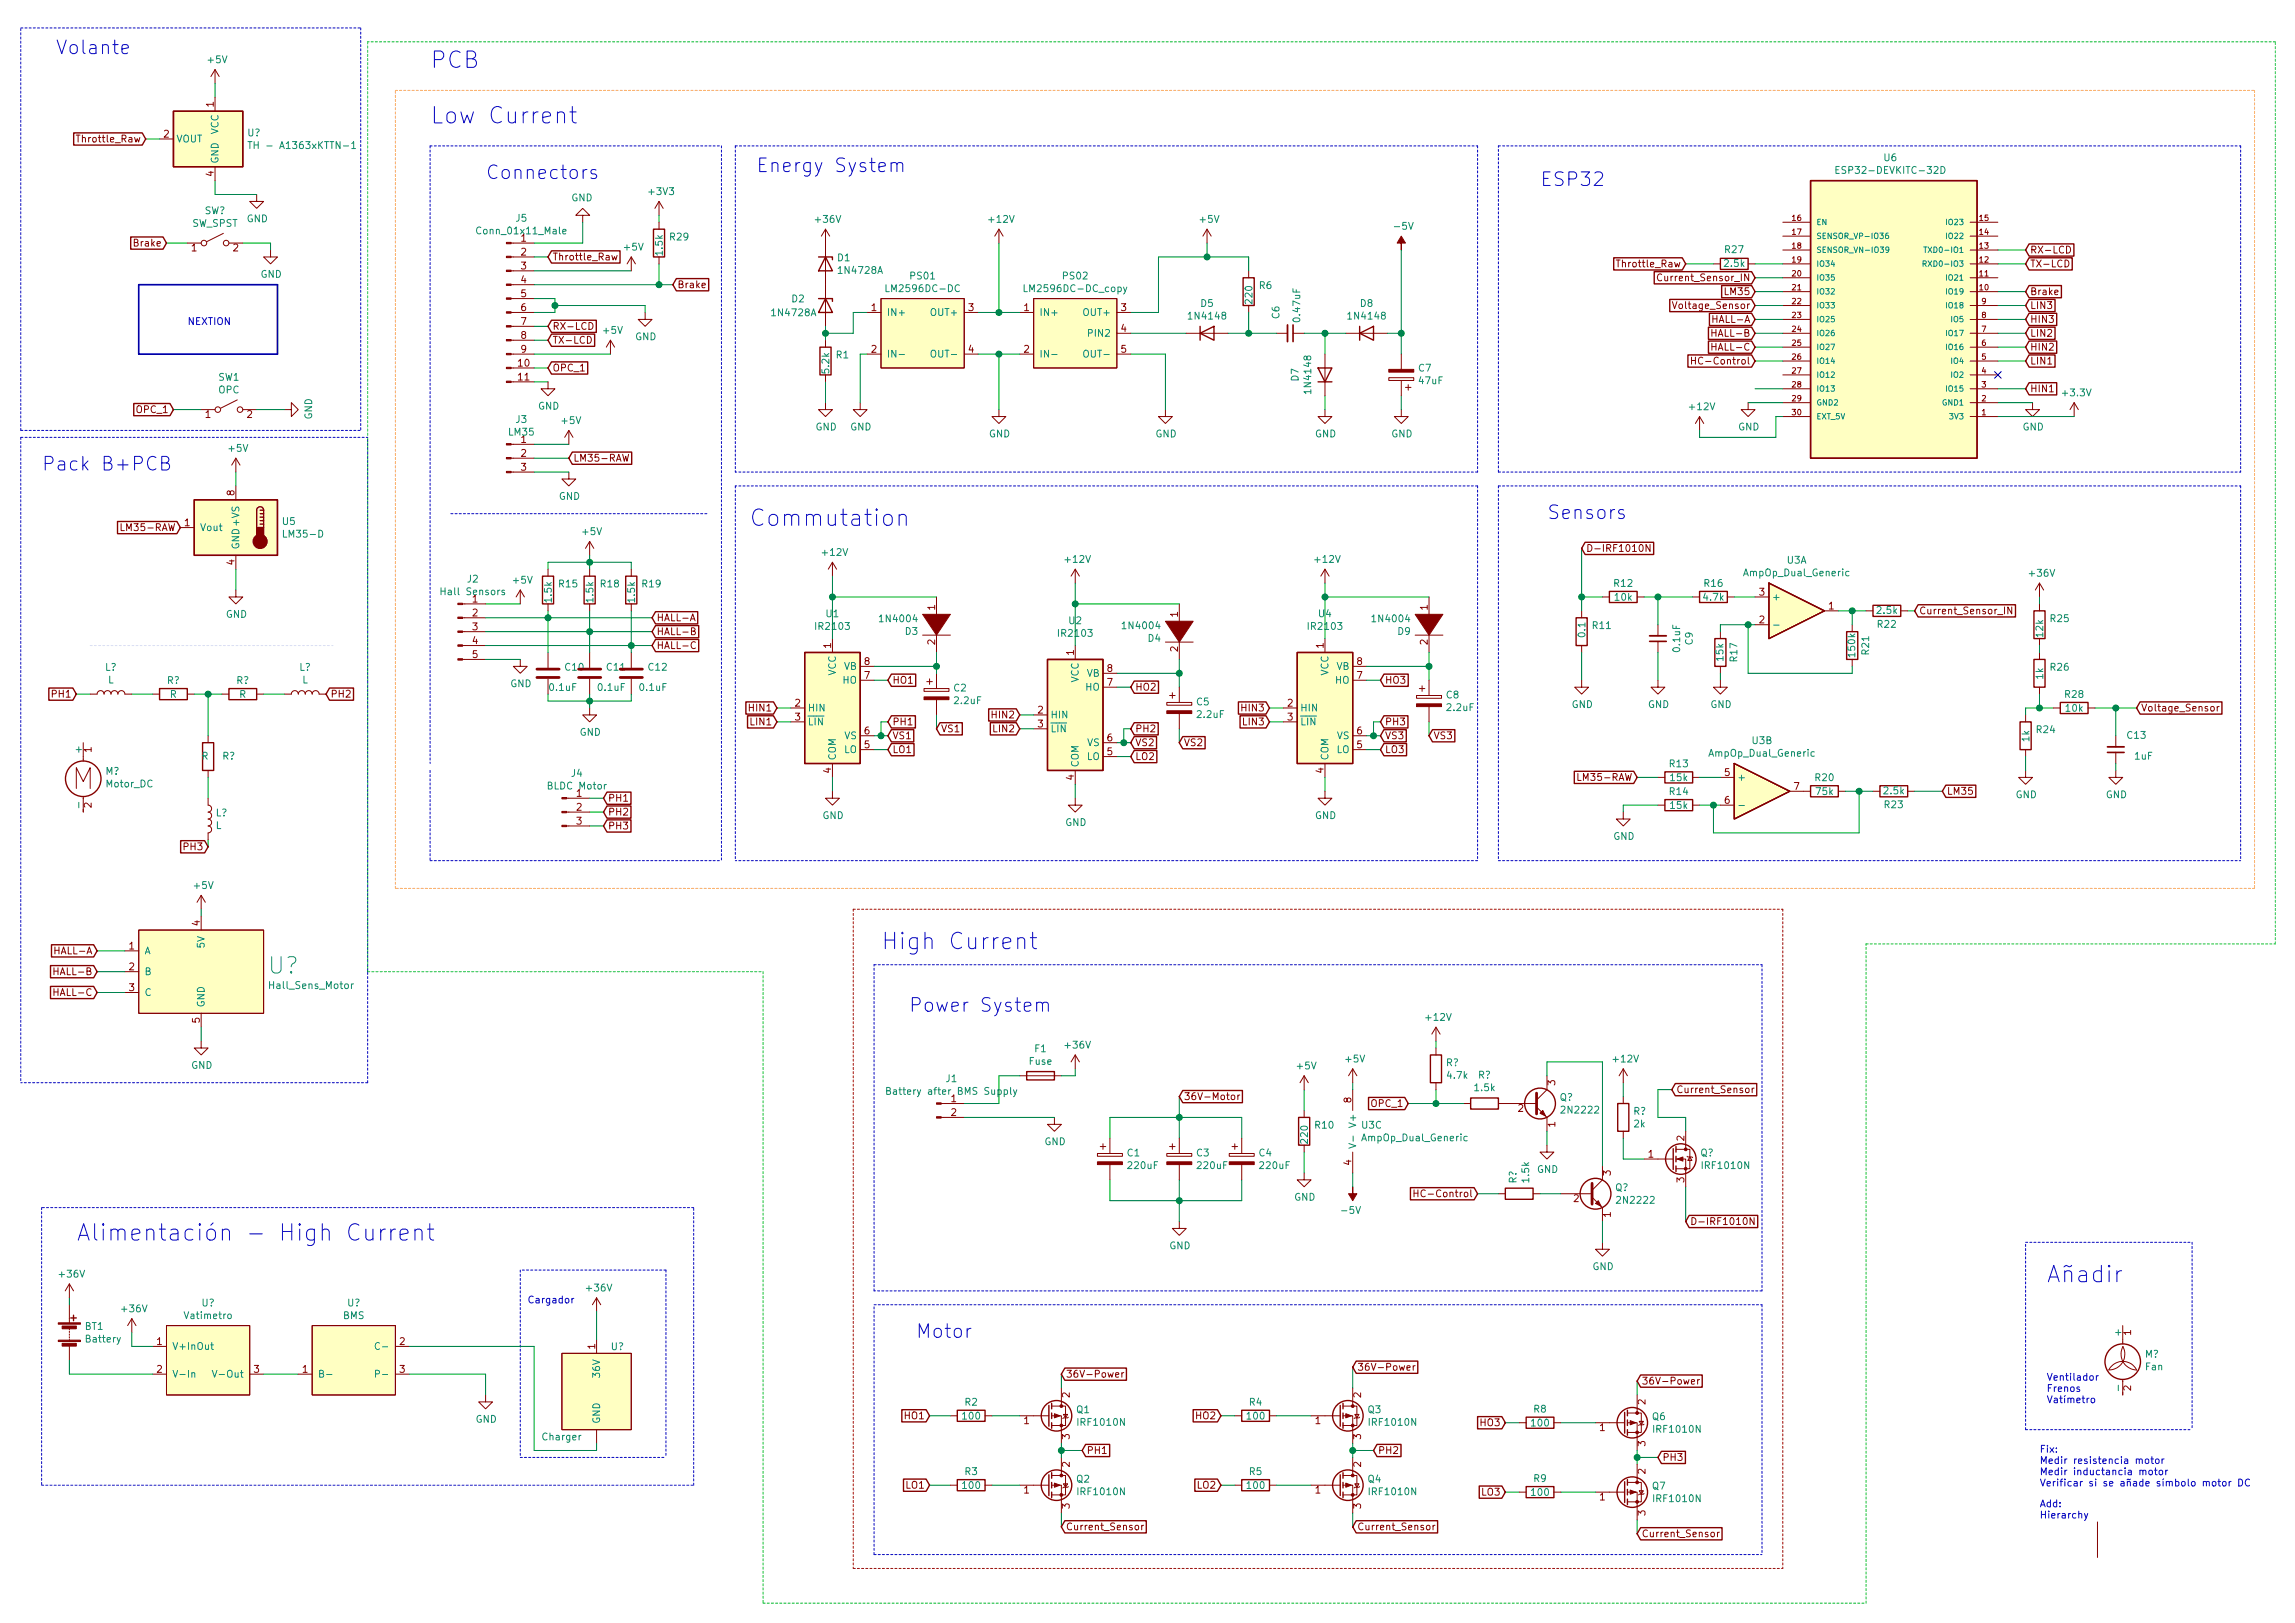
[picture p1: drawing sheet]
<svg xmlns="http://www.w3.org/2000/svg" width="420mm" height="297mm" viewBox="0 0 420 297" stroke-linecap="round" stroke-linejoin="round" font-family="sans-serif">
<defs><g id="words">
<g font-size="4.2" fill="#0000c2">
<text x="78.7" y="12.5">PCB</text>
<text x="78.7" y="22.6">Low Current</text>
<text x="137.2" y="96.3">Commutation</text>
<text x="161.3" y="173.8">High Current</text>
<text x="14" y="227.1">Alimentación - High Current</text>
<text x="374.6" y="234.7">Añadir</text>
</g>
<text font-size="4.2" fill="#008484" x="49.1" y="178.2">U?</text>
<g font-size="3.5" fill="#0000c2">
<text x="10.2" y="9.9">Volante</text>
<text x="88.9" y="32.8">Connectors</text>
<text x="138.4" y="31.5">Energy System</text>
<text x="281.9" y="34.1">ESP32</text>
<text x="7.6" y="86.1">Pack B+PCB</text>
<text x="283.2" y="95">Sensors</text>
<text x="166.4" y="185.2">Power System</text>
<text x="167.6" y="244.9">Motor</text>
</g>
<g font-size="1.8" fill="#008484">
<text x="38.2" y="11.6">+5V</text>
<text x="32.3" y="26.1">VOUT</text>
<text x="40" y="24.6" transform="rotate(-90 40 24.6)">VCC</text>
<text x="45.3" y="25">U?</text>
<text x="47.1" y="27.3">TH - A1363xKTTN-1</text>
<text x="345" y="29.5">U6</text>
<text x="40" y="30" transform="rotate(-90 40 30)">GND</text>
<text x="118.9" y="35.7">+3V3</text>
<text x="337.2" y="31.8">ESP32-DEVKITC-32D</text>
<text x="35.2" y="41.5">SW_SPST</text>
<text x="37.4" y="39.2">SW?</text>
<text x="45.2" y="40.7">GND</text>
<text x="94.5" y="40.6">J5</text>
<text x="104.6" y="36.8">GND</text>
<text x="149.4" y="40.8">+36V</text>
<text x="181.2" y="40.8">+12V</text>
<text x="219.8" y="40.8">+5V</text>
<text x="87.8" y="42.9">Conn_01x11_Male</text>
<text x="114.4" y="45.9">+5V</text>
<text x="121.3" y="46.6" transform="rotate(-90 121.3 46.6)">1.5k</text>
<text x="122.7" y="44">R29</text>
<text x="153.4" y="47.8">D1</text>
<text x="255.5" y="42">-5V</text>
<text x="315.8" y="46.3">R27</text>
<text x="47.7" y="50.8">GND</text>
<text x="153.7" y="50.1">1N4728A</text>
<text x="162.8" y="53.5">LM2596DC-DC</text>
<text x="166.8" y="51.1">PS01</text>
<text x="188.2" y="53.5">LM2596DC-DC_copy</text>
<text x="194.7" y="51.1">PS02</text>
<text x="230.6" y="52.9">R6</text>
<text x="315.8" y="48.9">2.5k</text>
<text x="141.5" y="57.9">1N4728A</text>
<text x="145" y="55.3">D2</text>
<text x="162.3" y="57.8">IN+</text>
<text x="170.7" y="57.8">OUT+</text>
<text x="190.2" y="57.8">IN+</text>
<text x="198.7" y="57.8">OUT+</text>
<text x="217.9" y="58.5">1N4148</text>
<text x="219.9" y="56.2">D5</text>
<text x="229.3" y="55.5" transform="rotate(-90 229.3 55.5)">220</text>
<text x="234.2" y="58.3" transform="rotate(-90 234.2 58.3)">C6</text>
<text x="238" y="58.7" transform="rotate(-90 238 58.7)">0.47uF</text>
<text x="247.1" y="58.5">1N4148</text>
<text x="249.1" y="56.2">D8</text>
<text x="110.5" y="61.1">+5V</text>
<text x="116.3" y="62.3">GND</text>
<text x="153.1" y="65.6">R1</text>
<text x="162.3" y="65.4">IN-</text>
<text x="171.2" y="65.4">OUT-</text>
<text x="190.2" y="65.4">IN-</text>
<text x="199.1" y="65.4">OUT-</text>
<text x="199.5" y="61.6">PIN2</text>
<text x="40" y="69.7">SW1</text>
<text x="40" y="72">OPC</text>
<text x="151.8" y="68.2" transform="rotate(-90 151.8 68.2)">5.2k</text>
<text x="237.7" y="69.7" transform="rotate(-90 237.7 69.7)">D7</text>
<text x="240.1" y="71.7" transform="rotate(-90 240.1 71.7)">1N4148</text>
<text x="259.7" y="68">C7</text>
<text x="259.9" y="70.3">47uF</text>
<text x="57.1" y="76.8" transform="rotate(-90 57.1 76.8)">GND</text>
<text x="94.5" y="77.4">J3</text>
<text x="98.5" y="75">GND</text>
<text x="102.9" y="77.6">+5V</text>
<text x="309.4" y="75.1">+12V</text>
<text x="377.8" y="72.5">+3.3V</text>
<text x="42" y="82.7">+5V</text>
<text x="93.2" y="79.7">LM35</text>
<text x="149.3" y="78.8">GND</text>
<text x="155.7" y="78.8">GND</text>
<text x="181.1" y="80">GND</text>
<text x="211.5" y="80">GND</text>
<text x="240.7" y="80">GND</text>
<text x="254.7" y="80">GND</text>
<text x="318.2" y="78.8">GND</text>
<text x="370.3" y="78.8">GND</text>
<text x="102.3" y="91.5">GND</text>
<text x="36.6" y="97.2">Vout</text>
<text x="43.8" y="100.6" transform="rotate(-90 43.8 100.6)">GND +VS</text>
<text x="51.8" y="96.1">U5</text>
<text x="52.3" y="98.4">LM35-D</text>
<text x="106.7" y="97.9">+5V</text>
<text x="150.7" y="101.7">+12V</text>
<text x="85.6" y="106.6">J2</text>
<text x="94" y="106.8">+5V</text>
<text x="102.4" y="107.5">R15</text>
<text x="110" y="107.5">R18</text>
<text x="117.6" y="107.5">R19</text>
<text x="195.1" y="103">+12V</text>
<text x="240.9" y="103">+12V</text>
<text x="295.6" y="107.4">R12</text>
<text x="312.1" y="107.4">R16</text>
<text x="319.6" y="105.5">AmpOp_Dual_Generic</text>
<text x="327.2" y="103.2">U3A</text>
<text x="371.7" y="105.5">+36V</text>
<text x="41.4" y="113.1">GND</text>
<text x="81.2" y="108.9">Hall Sensors</text>
<text x="101" y="110.1" transform="rotate(-90 101 110.1)">1.5k</text>
<text x="108.6" y="110.1" transform="rotate(-90 108.6 110.1)">1.5k</text>
<text x="116.3" y="110.1" transform="rotate(-90 116.3 110.1)">1.5k</text>
<text x="151.3" y="113">U1</text>
<text x="161.3" y="113.9">1N4004</text>
<text x="241.5" y="113">U4</text>
<text x="251.5" y="113.9">1N4004</text>
<text x="295.7" y="109.9">10k</text>
<text x="312" y="109.9">4.7k</text>
<text x="324.4" y="109.9">+</text>
<text x="343.7" y="112.4">2.5k</text>
<text x="375.4" y="113.9">R25</text>
<text x="149.6" y="115.3">IR2103</text>
<text x="165.8" y="116.2">D3</text>
<text x="194" y="116.5">IR2103</text>
<text x="195.7" y="114.2">U2</text>
<text x="205.8" y="115.1">1N4004</text>
<text x="210.2" y="117.5">D4</text>
<text x="239.7" y="115.3">IR2103</text>
<text x="255.9" y="116.2">D9</text>
<text x="290.2" y="116.5" transform="rotate(-90 290.2 116.5)">0.1</text>
<text x="291.6" y="115.1">R11</text>
<text x="307.6" y="119.2" transform="rotate(-90 307.6 119.2)">0.1uF</text>
<text x="309.9" y="118" transform="rotate(-90 309.9 118)">C9</text>
<text x="342.2" y="119.8" transform="rotate(-90 342.2 119.8)">R21</text>
<text x="343.8" y="114.9">R22</text>
<text x="374.1" y="116.5" transform="rotate(-90 374.1 116.5)">12k</text>
<text x="19.2" y="122.8">L?</text>
<text x="19.8" y="125.1">L</text>
<text x="30.6" y="125.2">R?</text>
<text x="43.3" y="125.2">R?</text>
<text x="54.8" y="122.8">L?</text>
<text x="55.3" y="125.1">L</text>
<text x="93.4" y="125.8">GND</text>
<text x="103.5" y="122.7">C10</text>
<text x="111.2" y="122.7">C11</text>
<text x="118.8" y="122.7">C12</text>
<text x="153" y="123.7" transform="rotate(-90 153 123.7)">VCC</text>
<text x="154.3" y="125.1">HO</text>
<text x="154.5" y="122.6">VB</text>
<text x="197.5" y="124.9" transform="rotate(-90 197.5 124.9)">VCC</text>
<text x="199" y="123.9">VB</text>
<text x="243.2" y="123.7" transform="rotate(-90 243.2 123.7)">VCC</text>
<text x="244.5" y="125.1">HO</text>
<text x="244.7" y="122.6">VB</text>
<text x="315.5" y="120.9" transform="rotate(-90 315.5 120.9)">15k</text>
<text x="318.1" y="121" transform="rotate(-90 318.1 121)">R17</text>
<text x="339.6" y="120.1" transform="rotate(-90 339.6 120.1)">150k</text>
<text x="374.1" y="124.3" transform="rotate(-90 374.1 124.3)">1k</text>
<text x="375.4" y="122.7">R26</text>
<text x="31.1" y="127.7">R</text>
<text x="43.8" y="127.7">R</text>
<text x="100.7" y="126.5">0.1uF</text>
<text x="109.6" y="126.5">0.1uF</text>
<text x="117.2" y="126.5">0.1uF</text>
<text x="147.8" y="130.2">HIN</text>
<text x="174.7" y="126.6">C2</text>
<text x="174.8" y="128.9">2.2uF</text>
<text x="192.3" y="131.5">HIN</text>
<text x="198.8" y="126.4">HO</text>
<text x="219.1" y="129.1">C5</text>
<text x="219.3" y="131.4">2.2uF</text>
<text x="238" y="130.2">HIN</text>
<text x="264.8" y="127.8">C8</text>
<text x="265" y="130.1">2.2uF</text>
<text x="287.7" y="129.6">GND</text>
<text x="301.7" y="129.6">GND</text>
<text x="313.1" y="129.6">GND</text>
<text x="378.1" y="127.7">R28</text>
<text x="378.3" y="130.3">10k</text>
<text x="15" y="137.7" transform="rotate(-90 15 137.7)">+</text>
<text x="106.1" y="134.7">GND</text>
<text x="147.8" y="132.8">LIN</text>
<text x="154.5" y="137.8">LO</text>
<text x="154.6" y="135.3">VS</text>
<text x="192.3" y="134">LIN</text>
<text x="199.1" y="136.6">VS</text>
<text x="238" y="132.8">LIN</text>
<text x="244.7" y="137.8">LO</text>
<text x="244.8" y="135.3">VS</text>
<text x="320.8" y="136.2">U3B</text>
<text x="371.5" y="135.7" transform="rotate(-90 371.5 135.7)">1k</text>
<text x="372.9" y="134.2">R24</text>
<text x="389.5" y="135.2">C13</text>
<text x="19.3" y="141.8">M?</text>
<text x="36.9" y="139">R</text>
<text x="40.7" y="139">R?</text>
<text x="104.6" y="142.2">J4</text>
<text x="153" y="139.2" transform="rotate(-90 153 139.2)">COM</text>
<text x="197.5" y="140.5" transform="rotate(-90 197.5 140.5)">COM</text>
<text x="199" y="139.1">LO</text>
<text x="243.2" y="139.2" transform="rotate(-90 243.2 139.2)">COM</text>
<text x="305.7" y="140.4">R13</text>
<text x="305.9" y="143">15k</text>
<text x="313.2" y="138.5">AmpOp_Dual_Generic</text>
<text x="318" y="142.9">+</text>
<text x="332.4" y="143">R20</text>
<text x="390.9" y="139">1uF</text>
<text x="15" y="147.6" transform="rotate(-90 15 147.6)">-</text>
<text x="19.5" y="144.1">Motor_DC</text>
<text x="39.5" y="149.4">L?</text>
<text x="100.5" y="144.5">BLDC Motor</text>
<text x="150.6" y="149.9">GND</text>
<text x="240.7" y="149.9">GND</text>
<text x="305.7" y="145.5">R14</text>
<text x="305.9" y="148">15k</text>
<text x="332.5" y="145.5">75k</text>
<text x="345" y="145.4">2.5k</text>
<text x="345.1" y="147.9">R23</text>
<text x="369" y="146.1">GND</text>
<text x="385.5" y="146.1">GND</text>
<text x="39.5" y="151.7">L</text>
<text x="195" y="151.2">GND</text>
<text x="295.4" y="153.7">GND</text>
<text x="35.6" y="162.7">+5V</text>
<text x="37.5" y="173.4" transform="rotate(-90 37.5 173.4)">5V</text>
<text x="26.4" y="174.7">A</text>
<text x="26.4" y="178.5">B</text>
<text x="26.4" y="182.3">C</text>
<text x="37.5" y="184.4" transform="rotate(-90 37.5 184.4)">GND</text>
<text x="49.6" y="181">Hall_Sens_Motor</text>
<text x="195.1" y="191.9">+36V</text>
<text x="261.2" y="186.8">+12V</text>
<text x="35" y="195.6">GND</text>
<text x="188.4" y="194.9">Fuse</text>
<text x="189.5" y="192.6">F1</text>
<text x="237.5" y="195.7">+5V</text>
<text x="246.4" y="194.4">+5V</text>
<text x="264.7" y="195.1">R?</text>
<text x="265" y="197.4">4.7k</text>
<text x="270.6" y="197.4">R?</text>
<text x="295.5" y="194.4">+12V</text>
<text x="163.6" y="200.4">Battery after BMS Supply</text>
<text x="173.2" y="198.1">J1</text>
<text x="270.1" y="199.7">1.5k</text>
<text x="285.5" y="201.5">Q?</text>
<text x="286.2" y="203.8">2N2222</text>
<text x="191.2" y="209.6">GND</text>
<text x="239.4" y="209.2" transform="rotate(-90 239.4 209.2)">220</text>
<text x="240.8" y="206.6">R10</text>
<text x="248.3" y="206" transform="rotate(-90 248.3 206)">V+</text>
<text x="249.4" y="206.6">U3C</text>
<text x="249.7" y="208.9">AmpOp_Dual_Generic</text>
<text x="299" y="204">R?</text>
<text x="299.2" y="206.3">2k</text>
<text x="206.4" y="211.6">C1</text>
<text x="206.7" y="214">220uF</text>
<text x="219.1" y="211.6">C3</text>
<text x="219.4" y="214">220uF</text>
<text x="230.5" y="211.6">C4</text>
<text x="230.8" y="214">220uF</text>
<text x="281.4" y="214.7">GND</text>
<text x="311.3" y="211.6">Q?</text>
<text x="311.9" y="214">IRF1010N</text>
<text x="236.9" y="219.7">GND</text>
<text x="277.6" y="216.6" transform="rotate(-90 277.6 216.6)">R?</text>
<text x="280" y="216.3" transform="rotate(-90 280 216.3)">1.5k</text>
<text x="295.7" y="218">Q?</text>
<text x="296.3" y="220.3">2N2222</text>
<text x="245.9" y="222.2">-5V</text>
<text x="11" y="233.8">+36V</text>
<text x="214.1" y="228.6">GND</text>
<text x="291.5" y="232.4">GND</text>
<text x="36.9" y="239.1">U?</text>
<text x="63.6" y="239.1">U?</text>
<text x="107.5" y="236.4">+36V</text>
<text x="15.6" y="243.4">BT1</text>
<text x="15.8" y="245.7">Battery</text>
<text x="22.4" y="240.2">+36V</text>
<text x="34" y="241.4">Vatimetro</text>
<text x="62.8" y="241.4">BMS</text>
<text x="388.4" y="244.4" transform="rotate(-90 388.4 244.4)">+</text>
<text x="31.5" y="247.1">V+InOut</text>
<text x="109.9" y="251.9" transform="rotate(-90 109.9 251.9)">36V</text>
<text x="111.9" y="247.1">U?</text>
<text x="392.7" y="248.5">M?</text>
<text x="392.8" y="250.8">Fan</text>
<text x="31.5" y="252.1">V-In</text>
<text x="39.9" y="252.1">V-Out</text>
<text x="176.7" y="257.3">R2</text>
<text x="228.8" y="257.3">R4</text>
<text x="388.4" y="254.3" transform="rotate(-90 388.4 254.3)">-</text>
<text x="87.1" y="260.4">GND</text>
<text x="99.4" y="263.6">Charger</text>
<text x="109.9" y="260.6" transform="rotate(-90 109.9 260.6)">GND</text>
<text x="176.3" y="259.8">100</text>
<text x="197.1" y="258.6">Q1</text>
<text x="197.6" y="260.9">IRF1010N</text>
<text x="228.4" y="259.8">100</text>
<text x="250.5" y="258.6">Q3</text>
<text x="250.9" y="260.9">IRF1010N</text>
<text x="280.5" y="261.1">100</text>
<text x="280.8" y="258.5">R8</text>
<text x="302.5" y="259.9">Q6</text>
<text x="303" y="262.2">IRF1010N</text>
<text x="176.7" y="270">R3</text>
<text x="228.8" y="270">R5</text>
<text x="176.3" y="272.5">100</text>
<text x="197.1" y="271.3">Q2</text>
<text x="197.6" y="273.6">IRF1010N</text>
<text x="228.4" y="272.5">100</text>
<text x="250.5" y="271.3">Q4</text>
<text x="250.9" y="273.6">IRF1010N</text>
<text x="280.5" y="273.8">100</text>
<text x="280.8" y="271.2">R9</text>
<text x="302.5" y="272.6">Q7</text>
<text x="303" y="274.9">IRF1010N</text>
</g>
<g font-size="1.8" fill="#840000">
<text x="39.1" y="19.6" transform="rotate(-90 39.1 19.6)">1</text>
<text x="14.7" y="26.1">Throttle_Raw</text>
<text x="30" y="25.2">2</text>
<text x="39.1" y="32.3" transform="rotate(-90 39.1 32.3)">4</text>
<text x="24.8" y="45.1">Brake</text>
<text x="35.1" y="46">1</text>
<text x="42.7" y="46">2</text>
<text x="95.4" y="44.2">1</text>
<text x="95.4" y="46.8">2</text>
<text x="101.1" y="47.7">Throttle_Raw</text>
<text x="371.6" y="46.4">RX-LCD</text>
<text x="95.4" y="49.3">3</text>
<text x="95.4" y="51.9">4</text>
<text x="124" y="52.7">Brake</text>
<text x="296.6" y="48.9">Throttle_Raw</text>
<text x="304.4" y="51.5">Current_Sensor_IN</text>
<text x="371.6" y="48.9">TX-LCD</text>
<text x="95.4" y="54.4">5</text>
<text x="95.4" y="56.9">6</text>
<text x="95.4" y="59.5">7</text>
<text x="159.5" y="56.9">1</text>
<text x="177.3" y="56.9">3</text>
<text x="187.5" y="56.9">1</text>
<text x="205.3" y="56.9">3</text>
<text x="307.2" y="56.6">Voltage_Sensor</text>
<text x="313.9" y="59.1">HALL-A</text>
<text x="316" y="54">LM35</text>
<text x="371.6" y="59.1">HIN3</text>
<text x="371.6" y="56.6">LIN3</text>
<text x="371.6" y="54">Brake</text>
<text x="95.4" y="62">8</text>
<text x="95.4" y="64.6">9</text>
<text x="101.1" y="62.9">TX-LCD</text>
<text x="101.1" y="60.4">RX-LCD</text>
<text x="159.5" y="64.6">2</text>
<text x="177.3" y="64.6">4</text>
<text x="187.5" y="64.6">2</text>
<text x="205.3" y="60.7">4</text>
<text x="205.3" y="64.6">5</text>
<text x="313.9" y="64.2">HALL-C</text>
<text x="313.9" y="61.6">HALL-B</text>
<text x="371.6" y="64.2">HIN2</text>
<text x="371.6" y="61.6">LIN2</text>
<text x="94.9" y="67.1">10</text>
<text x="94.9" y="69.6">11</text>
<text x="101.1" y="68">OPC_1</text>
<text x="311.1" y="66.7">HC-Control</text>
<text x="371.6" y="66.7">LIN1</text>
<text x="371.6" y="71.8">HIN1</text>
<text x="25.2" y="75.6">OPC_1</text>
<text x="37.6" y="76.5">1</text>
<text x="45.2" y="76.5">2</text>
<text x="95.4" y="81.1">1</text>
<text x="95.4" y="83.6">2</text>
<text x="95.4" y="86.1">3</text>
<text x="104.9" y="84.5">LM35-RAW</text>
<text x="42.9" y="90.7" transform="rotate(-90 42.9 90.7)">8</text>
<text x="22.9" y="97.2">LM35-RAW</text>
<text x="33.8" y="96.3">1</text>
<text x="290.3" y="101">D-IRF1010N</text>
<text x="42.9" y="103.4" transform="rotate(-90 42.9 103.4)">4</text>
<text x="86.5" y="110.3">1</text>
<text x="86.5" y="112.8">2</text>
<text x="120.2" y="113.7">HALL-A</text>
<text x="171.2" y="111.6" transform="rotate(-90 171.2 111.6)">1</text>
<text x="215.6" y="112.9" transform="rotate(-90 215.6 112.9)">1</text>
<text x="261.4" y="111.6" transform="rotate(-90 261.4 111.6)">1</text>
<text x="322.1" y="109">3</text>
<text x="334.8" y="111.5">1</text>
<text x="351.3" y="112.4">Current_Sensor_IN</text>
<text x="86.5" y="115.4">3</text>
<text x="86.5" y="117.9">4</text>
<text x="120.2" y="116.2">HALL-B</text>
<text x="120.2" y="118.8">HALL-C</text>
<text x="152.1" y="118.6" transform="rotate(-90 152.1 118.6)">1</text>
<text x="171.2" y="118" transform="rotate(-90 171.2 118)">2</text>
<text x="196.6" y="119.9" transform="rotate(-90 196.6 119.9)">1</text>
<text x="215.6" y="119.3" transform="rotate(-90 215.6 119.3)">2</text>
<text x="242.3" y="118.6" transform="rotate(-90 242.3 118.6)">1</text>
<text x="261.4" y="118" transform="rotate(-90 261.4 118)">2</text>
<text x="322.1" y="114.1">2</text>
<text x="86.5" y="120.4">5</text>
<text x="158.3" y="124.2">7</text>
<text x="158.3" y="121.7">8</text>
<text x="163.3" y="125.1">HO1</text>
<text x="202.7" y="125.5">7</text>
<text x="202.7" y="123">8</text>
<text x="248.4" y="124.2">7</text>
<text x="248.4" y="121.7">8</text>
<text x="253.5" y="125.1">HO3</text>
<text x="9.8" y="127.7">PH1</text>
<text x="60.5" y="127.7">PH2</text>
<text x="137.4" y="130.2">HIN1</text>
<text x="145.6" y="129.3">2</text>
<text x="145.6" y="131.9">3</text>
<text x="181.9" y="131.5">HIN2</text>
<text x="190" y="130.6">2</text>
<text x="207.8" y="126.4">HO2</text>
<text x="227.6" y="130.2">HIN3</text>
<text x="235.7" y="129.3">2</text>
<text x="235.7" y="131.9">3</text>
<text x="391.9" y="130.2">Voltage_Sensor</text>
<text x="16.8" y="137.7" transform="rotate(-90 16.8 137.7)">1</text>
<text x="137.6" y="132.8">LIN1</text>
<text x="158.3" y="136.9">5</text>
<text x="158.3" y="134.4">6</text>
<text x="163.3" y="135.3">VS1</text>
<text x="163.3" y="132.8">PH1</text>
<text x="163.3" y="137.8">LO1</text>
<text x="172.2" y="134">VS1</text>
<text x="182.1" y="134">LIN2</text>
<text x="190" y="133.1">3</text>
<text x="202.7" y="135.7">6</text>
<text x="207.8" y="134">PH2</text>
<text x="207.8" y="136.6">VS2</text>
<text x="216.7" y="136.6">VS2</text>
<text x="227.8" y="132.8">LIN3</text>
<text x="248.4" y="136.9">5</text>
<text x="248.4" y="134.4">6</text>
<text x="253.5" y="132.8">PH3</text>
<text x="253.5" y="135.3">VS3</text>
<text x="253.5" y="137.8">LO3</text>
<text x="262.4" y="135.3">VS3</text>
<text x="152.1" y="141.5" transform="rotate(-90 152.1 141.5)">4</text>
<text x="196.6" y="142.8" transform="rotate(-90 196.6 142.8)">4</text>
<text x="202.7" y="138.2">5</text>
<text x="207.8" y="139.1">LO2</text>
<text x="242.3" y="141.5" transform="rotate(-90 242.3 141.5)">4</text>
<text x="289.6" y="142.9">LM35-RAW</text>
<text x="315.7" y="142">5</text>
<text x="16.8" y="147.8" transform="rotate(-90 16.8 147.8)">2</text>
<text x="105.6" y="145.8">1</text>
<text x="105.6" y="148.4">2</text>
<text x="111.3" y="149.3">PH2</text>
<text x="111.3" y="146.7">PH1</text>
<text x="315.7" y="147.1">6</text>
<text x="328.4" y="144.6">7</text>
<text x="356.4" y="145.5">LM35</text>
<text x="33.9" y="155.6">PH3</text>
<text x="105.6" y="150.9">3</text>
<text x="111.3" y="151.8">PH3</text>
<text x="23.6" y="173.8">1</text>
<text x="36.6" y="169.4" transform="rotate(-90 36.6 169.4)">4</text>
<text x="10.4" y="178.5">HALL-B</text>
<text x="10.4" y="174.7">HALL-A</text>
<text x="23.6" y="177.6">2</text>
<text x="10.4" y="182.3">HALL-C</text>
<text x="23.6" y="181.4">3</text>
<text x="36.6" y="187.2" transform="rotate(-90 36.6 187.2)">5</text>
<text x="174.1" y="201.7">1</text>
<text x="216.7" y="201.3">36V-Motor</text>
<text x="247.4" y="201.8" transform="rotate(-90 247.4 201.8)">8</text>
<text x="251.2" y="202.6">OPC_1</text>
<text x="278" y="203.5">2</text>
<text x="284.7" y="198.6" transform="rotate(-90 284.7 198.6)">3</text>
<text x="306.9" y="200.1">Current_Sensor</text>
<text x="174.1" y="204.3">2</text>
<text x="284.7" y="206.3" transform="rotate(-90 284.7 206.3)">1</text>
<text x="308.4" y="208.8" transform="rotate(-90 308.4 208.8)">2</text>
<text x="247.4" y="213.2" transform="rotate(-90 247.4 213.2)">4</text>
<text x="294.9" y="215.1" transform="rotate(-90 294.9 215.1)">3</text>
<text x="301.8" y="211.9">1</text>
<text x="260.3" y="219.1">HC-Control</text>
<text x="288.1" y="220">2</text>
<text x="308.4" y="216.4" transform="rotate(-90 308.4 216.4)">3</text>
<text x="294.9" y="222.8" transform="rotate(-90 294.9 222.8)">1</text>
<text x="309.4" y="224.2">D-IRF1010N</text>
<text x="390.1" y="244.4" transform="rotate(-90 390.1 244.4)">1</text>
<text x="28.7" y="246.2">1</text>
<text x="28.7" y="251.2">2</text>
<text x="46.5" y="251.2">3</text>
<text x="55.4" y="251.2">1</text>
<text x="73.2" y="246.2">2</text>
<text x="73.2" y="251.2">3</text>
<text x="109" y="246.9" transform="rotate(-90 109 246.9)">1</text>
<text x="248.4" y="250.9">36V-Power</text>
<text x="195.1" y="252.1">36V-Power</text>
<text x="195.8" y="255.8" transform="rotate(-90 195.8 255.8)">2</text>
<text x="249.2" y="255.8" transform="rotate(-90 249.2 255.8)">2</text>
<text x="300.5" y="253.4">36V-Power</text>
<text x="301.2" y="257.1" transform="rotate(-90 301.2 257.1)">2</text>
<text x="390.1" y="254.5" transform="rotate(-90 390.1 254.5)">2</text>
<text x="165.8" y="259.8">HO1</text>
<text x="187.5" y="260.6">1</text>
<text x="195.8" y="263.4" transform="rotate(-90 195.8 263.4)">3</text>
<text x="219.1" y="259.8">HO2</text>
<text x="240.8" y="260.6">1</text>
<text x="249.2" y="263.4" transform="rotate(-90 249.2 263.4)">3</text>
<text x="271.2" y="261">HO3</text>
<text x="292.9" y="261.9">1</text>
<text x="195.8" y="268.5" transform="rotate(-90 195.8 268.5)">2</text>
<text x="198.9" y="266.1">PH1</text>
<text x="249.2" y="268.5" transform="rotate(-90 249.2 268.5)">2</text>
<text x="252.2" y="266.1">PH2</text>
<text x="301.2" y="269.8" transform="rotate(-90 301.2 269.8)">2</text>
<text x="301.2" y="264.7" transform="rotate(-90 301.2 264.7)">3</text>
<text x="304.3" y="267.4">PH3</text>
<text x="166" y="272.5">LO1</text>
<text x="187.5" y="273.3">1</text>
<text x="219.3" y="272.5">LO2</text>
<text x="240.8" y="273.3">1</text>
<text x="271.4" y="273.7">LO3</text>
<text x="292.9" y="274.6">1</text>
<text x="195.1" y="280.1">Current_Sensor</text>
<text x="195.8" y="276.1" transform="rotate(-90 195.8 276.1)">3</text>
<text x="248.4" y="280.1">Current_Sensor</text>
<text x="249.2" y="276.1" transform="rotate(-90 249.2 276.1)">3</text>
<text x="300.5" y="281.3">Current_Sensor</text>
<text x="301.2" y="277.4" transform="rotate(-90 301.2 277.4)">3</text>
</g>
<g font-size="1.8" fill="#0000c2">
<text x="34.3" y="59.5">NEXTION</text>
<text x="96.5" y="238.5">Cargador</text>
<text x="374.6" y="252.7">Ventilador</text>
<text x="374.6" y="254.7">Frenos</text>
<text x="374.6" y="256.8">Vatímetro</text>
<text x="373.4" y="265.9">Fix:</text>
<text x="373.4" y="267.9">Medir resistencia motor</text>
<text x="373.4" y="270">Medir inductancia motor</text>
<text x="373.4" y="272">Verificar si se añade símbolo motor DC</text>
<text x="373.4" y="275.9">Add:</text>
<text x="373.4" y="277.9">Hierarchy</text>
</g>
<g font-size="1.4" fill="#840000">
<text x="328.1" y="40.4">16</text>
<text x="362.4" y="40.4">15</text>
<text x="328.1" y="43">17</text>
<text x="328.1" y="45.5">18</text>
<text x="362.4" y="45.5">13</text>
<text x="362.4" y="43">14</text>
<text x="328.1" y="48">19</text>
<text x="328.1" y="50.6">20</text>
<text x="328.1" y="53.1">21</text>
<text x="362.4" y="53.1">10</text>
<text x="362.4" y="50.6">11</text>
<text x="362.4" y="48">12</text>
<text x="328.1" y="55.7">22</text>
<text x="328.1" y="58.2">23</text>
<text x="362.8" y="58.2">8</text>
<text x="362.8" y="55.7">9</text>
<text x="328.1" y="60.7">24</text>
<text x="328.1" y="63.3">25</text>
<text x="328.1" y="65.8">26</text>
<text x="362.8" y="65.8">5</text>
<text x="362.8" y="63.3">6</text>
<text x="362.8" y="60.7">7</text>
<text x="328.1" y="68.4">27</text>
<text x="328.1" y="70.9">28</text>
<text x="362.8" y="70.9">3</text>
<text x="362.8" y="68.4">4</text>
<text x="328.1" y="73.4">29</text>
<text x="328.1" y="76">30</text>
<text x="362.8" y="76">1</text>
<text x="362.8" y="73.4">2</text>
</g>
<g font-size="1.4" fill="#008484">
<text x="332.5" y="41.2">EN</text>
<text x="356.6" y="41.2">IO23</text>
<text x="332.5" y="43.7">SENSOR_VP-IO36</text>
<text x="332.5" y="46.3">SENSOR_VN-IO39</text>
<text x="353.3" y="46.3">TXD0-IO1</text>
<text x="356.6" y="43.7">IO22</text>
<text x="332.5" y="48.8">IO34</text>
<text x="332.5" y="51.3">IO35</text>
<text x="332.5" y="53.9">IO32</text>
<text x="353.1" y="48.8">RXD0-IO3</text>
<text x="356.6" y="53.9">IO19</text>
<text x="356.6" y="51.3">IO21</text>
<text x="332.5" y="56.4">IO33</text>
<text x="332.5" y="59">IO25</text>
<text x="356.6" y="56.4">IO18</text>
<text x="357.4" y="59">IO5</text>
<text x="332.5" y="61.5">IO26</text>
<text x="332.5" y="64">IO27</text>
<text x="356.6" y="64">IO16</text>
<text x="356.6" y="61.5">IO17</text>
<text x="332.5" y="66.6">IO14</text>
<text x="332.5" y="69.1">IO12</text>
<text x="332.5" y="71.7">IO13</text>
<text x="356.6" y="71.7">IO15</text>
<text x="357.4" y="69.1">IO2</text>
<text x="357.4" y="66.6">IO4</text>
<text x="332.5" y="74.2">GND2</text>
<text x="332.5" y="76.7">EXT_5V</text>
<text x="355.7" y="74.2">GND1</text>
<text x="357.1" y="76.7">3V3</text>
</g>
</g></defs>
<g fill="none" stroke="#840000" stroke-width=".18">
<path d="M39.4 12.7l-.8 1.3M39.4 12.7v2.6M39.4 17.8v2.6M39.4 12.7l.7 1.3M13.9 24.7h.8M29.2 25.4h2.5M39.4 30.5v2.6M47 35.6v1.3h1.3l-1.3 1.2-1.3-1.2h1.3M106.7 39.4h1.2l-1.2-1.3-1.3 1.3h1.3v1.3M120.6 36.9l-.7 1.2M120.6 36.9v2.5M120.6 36.9l.8 1.2"/>
<path d="M34.3 44.5h2.5M40.9 42.7l-3.1 1.5M41.9 44.5h2.5M49.5 45.8v1.2h1.3l-1.3 1.3-1.2-1.3h1.2M93.6 59.7h4.2M93.6 57.2h4.2M93.6 54.6h4.2M93.6 52.1h4.2M93.6 49.6h4.2M93.6 47h4.2M93.6 44.5h4.2M107.8 59a.64 .64 0 0 1 .8 .7 .64 .64 0 0 1-.8 .6z"/>
<path d="M112 46.7l.2 .9 .3-.6 .2 .6 .3-.9M115.6 47l-.8 1.3M115.6 47v2.6M115.6 47l.7 1.3M118.1 57.2v1.3h1.3l-1.3 1.2-1.3-1.2h1.3M120.6 40.7v1.2M120.6 47v1.3M151.1 41.9v17.8M151.1 41.9l-.7 1.3M151.1 41.9l.8 1.3M158.7 57.2h2.6M161.3 54.6h15.2v12.7h-15.2z"/>
<path d="M176.5 57.2h2.6M182.9 41.9l-.8 1.3M182.9 41.9v2.6M182.9 41.9l.7 1.3M186.7 57.2h2.5M189.2 54.6h15.3v12.7h-15.3zM204.5 57.2h2.5M221 41.9l-.8 1.3M221 41.9v2.6M221 41.9l.7 1.3M228.6 49.6v1.2M228.6 55.9v1.3"/>
<path d="M295.9 47.6h.7M304.2 50.3a.6 .6 0 0 0-.8 .4 .6 .6 0 0 0 .6 .7l.2-.1M306.2 55.2l.4 1.3 .4-1.3M313.7 48.3h1.3M320 48.3h1.3M320.1 50.1v1.3l-.7-1.3v1.3M326.4 48.3h5.1M326.4 53.4h5.1M326.4 50.8h5.1M326.4 45.8h5.1M326.4 43.2h5.1M326.4 40.7h5.1"/>
<path d="M326.4 55.9h5.1M326.4 58.5h5.1M360.7 48.3h5.1M360.7 53.4h5.1M360.7 50.8h5.1M360.7 45.8h5.1M360.7 43.2h5.1M360.7 40.7h5.1M360.7 55.9h5.1M360.7 58.5h5.1M378.1 47.6a.64 .64 0 0 1 .7 .6 .64 .64 0 0 1-.7 .7zM378.3 45a.64 .64 0 0 1 .8 .7 .64 .64 0 0 1-.8 .6z"/>
<path d="M36.8 75h2.6M43.4 73.2l-3 1.5M44.4 75h2.6M52.1 75h1.2v-1.3l1.3 1.3-1.3 1.2v-1.2M93.6 69.9h4.2M93.6 67.3h4.2M93.6 64.8h4.2M93.6 62.3h4.2M100.3 69.9v1.3h1.3l-1.3 1.2-1.2-1.2h1.2M104.1 78.8l-.7 1.2M104.1 78.8v2.5M104.1 78.8l.8 1.2"/>
<path d="M107.5 61.6a.64 .64 0 0 1 .8 .6 .64 .64 0 0 1-.8 .6zM111.8 62.3l-.8 1.2M111.8 62.3v2.5M111.8 62.3l.7 1.2M151.1 73.7v1.3h1.3l-1.3 1.2-1.2-1.2h1.2M151.1 62.3v1.2M151.1 68.6v1.3M157.5 73.7v1.3h1.2l-1.2 1.2-1.3-1.2h1.3M158.7 64.8h2.6M176.5 64.8h2.6M182.9 75v1.2h1.2l-1.2 1.3-1.3-1.3h1.3M186.7 64.8h2.5"/>
<path d="M204.5 64.8h2.5M204.5 61h2.5M213.4 75v1.2h1.2l-1.2 1.3-1.3-1.3h1.3M217.2 61h7.6M233.7 61h2M236.7 61h2.1M242.6 75v1.2h1.2l-1.2 1.3-1.3-1.3h1.3M242.6 64.8v7.6M246.4 61h7.6M254.3 69.1h4.5v.5h-4.5zM256.5 75v1.2h1.3l-1.3 1.3-1.2-1.3h1.2M256.5 64.8v2.8"/>
<path d="M256.5 69.6v2.8M257.3 70.9h1M257.8 70.4v1M309.7 65.4v1.2M309.7 66h.7M310.4 65.4v1.2M311.1 76.2l-.7 1.3M311.1 76.2v2.6M311.1 76.2l.8 1.3M313.4 60.3v1.3M313.4 62.8v1.3M313.4 63.4h.7"/>
<path d="M313.4 60.9h.7M320 73.7v1.3h1.3l-1.3 1.2-1.2-1.2h1.2M326.4 76.2h5.1M326.4 73.7h5.1M326.4 61h5.1M326.4 63.5h5.1M326.4 66.1h5.1M326.4 68.6h5.1M326.4 71.2h5.1M360.7 76.2h5.1M360.7 73.7h5.1M360.7 61h5.1"/>
<path d="M360.7 63.5h5.1M360.7 66.1h5.1M360.7 68.6h5.1M360.7 71.2h5.1M372.1 73.7v1.3h1.3l-1.3 1.2-1.3-1.2h1.3M379.7 73.7l-.7 1.3M379.7 73.7v2.5M379.7 73.7l.8 1.3M22.2 95.8v1.3h.6M33 96.6h2.6M43.2 83.9l-.8 1.2M43.2 83.9v2.5"/>
<path d="M43.2 88.9v2.6M43.2 83.9l.7 1.2M93.6 86.4h4.2M93.6 83.9h4.2M93.6 81.3h4.2M104.1 86.4v1.3h1.3l-1.3 1.2-1.2-1.2h1.2M107.9 99.1l-.7 1.3M107.9 99.1v2.5M107.9 99.1l.8 1.3M114 83.1l.3 1.3 .3-.9 .2 .9 .3-1.3M300.2 99.8l.2-.1a.67 .67 0 0 1 .4 .6 .67 .67 0 0 1-.4 .6l-.3-.5zM302.1 99.7v1.2l-.8-1.2v1.2"/>
<path d="M43.2 108v1.3h1.2l-1.2 1.2-1.3-1.2h1.3M43.2 101.6v2.6M84.7 118.1h4.2M84.7 115.6h4.2M84.7 113.1h4.2M84.7 110.5h4.2M95.2 108l-.7 1.3M95.2 108v2.5M95.2 108l.8 1.3M100.3 104.2v1.2M100.3 110.5v1.3M100.3 119.4v2.8"/>
<path d="M107.9 104.2v1.2M107.9 110.5v1.3M107.9 119.4v2.8M115.6 104.2v1.2M115.6 110.5v1.3M115.6 119.4v2.8M126.4 113.6l.4-1.2 .5 1.2M126.5 113.3h.6M126.6 115.5h.5l.2-.2-.1-.3-.6-.1v1.3h.5l.2-.2v-.3l-.3-.2M127.3 117.6a.6 .6 0 0 0-.8 .4 .6 .6 0 0 0 .6 .7l.2-.1M152.4 102.9v2.5M152.4 116.9v2.5"/>
<path d="M152.4 102.9l-.8 1.3M152.4 102.9l.8 1.3M168.9 116.2h5.1M171.4 109.3v3.8M171.4 115.6v3.8M196.8 104.2v2.5M196.8 118.1v2.6M196.8 104.2l-.7 1.2M196.8 104.2l.8 1.2M213.4 117.5h5M215.9 110.5v3.8M215.9 116.9v3.8"/>
<path d="M242.6 104.2v2.5M242.6 116.9v2.5M242.6 104.2l-.8 1.2M242.6 104.2l.7 1.2M259.1 116.2h5.1M261.6 109.3v3.8M261.6 115.6v3.8M289.6 111.8v1.3M289.6 118.1v1.3M293.4 109.3h1.2M299.7 109.3h1.3M303.5 114.3v2.1"/>
<path d="M303.5 117.4v2M309.9 109.3h1.2M315 115.6v1.3M316.2 109.3h1.3M321.3 109.3h2.5M321.3 114.3h2.5M334 111.8h2.5M339.1 114.3v1.3M341.6 111.8h1.3M348 111.8h1.2M368.3 111.1v1.3l-.7-1.3v1.3M373.4 106.7v2.6"/>
<path d="M373.4 110.5v1.3M373.4 116.9v1.2M373.4 119.4v1.3M373.4 106.7l-.8 1.3M373.4 106.7l.7 1.3M15.2 135.9v3.4M16.5 127h1.3a.63 .63 0 0 1 .6-.6 .63 .63 0 0 1 .6 .6 .63 .63 0 0 1 .7-.6 .63 .63 0 0 1 .6 .6 .63 .63 0 0 1 .7-.6 .63 .63 0 0 1 .6 .6 .63 .63 0 0 1 .6-.6 .63 .63 0 0 1 .7 .6h1.2M27.9 127h1.3M34.3 127h1.3M38.1 134.7v1.2M40.6 127h1.3M47 127h1.3"/>
<path d="M52.1 127h1.2a.63 .63 0 0 1 .7-.6 .63 .63 0 0 1 .6 .6 .63 .63 0 0 1 .6-.6 .63 .63 0 0 1 .7 .6 .63 .63 0 0 1 .6-.6 .63 .63 0 0 1 .6 .6 .63 .63 0 0 1 .7-.6 .63 .63 0 0 1 .6 .6h1.3M84.7 120.7h4.2M95.2 120.7v1.3h1.3l-1.3 1.2-1.2-1.2h1.2M100.3 124.2v2.8M107.9 129.6v1.2h1.3l-1.3 1.3-1.2-1.3h1.2M107.9 124.2v2.8M115.6 124.2v2.8M144.8 129.6h2.5M144.8 132.1h2.5M152.4 139.7v2.6M157.5 137.2h2.5M157.5 134.7h2.5"/>
<path d="M157.5 124.5h2.5M157.5 122h2.5M169.2 126h4.5v.5h-4.5zM169.7 124.8h1M170.2 124.2v1.1M171.4 123.2v2.8M171.4 128.1v2.7M189.2 130.8h2.6M189.2 133.4h2.6M201.9 138.5h2.6M201.9 135.9h2.6M201.9 125.8h2.6"/>
<path d="M201.9 123.2h2.6M213.6 128.6h4.6v.5h-4.6zM214.1 127.3h1M214.6 126.8v1M215.9 125.8v2.8M215.9 130.6v2.8M234.9 129.6h2.6M234.9 132.1h2.6M242.6 139.7v2.6M247.6 137.2h2.6M247.6 134.7h2.6M247.6 124.5h2.6"/>
<path d="M247.6 122h2.6M259.3 127.3h4.6v.5h-4.6zM259.8 126h1.1M260.3 125.5v1M261.6 124.5v2.8M261.6 129.3v2.8M289.6 124.5v1.3h1.2l-1.2 1.2-1.3-1.2h1.3M303.5 124.5v1.3h1.3l-1.3 1.2-1.2-1.2h1.2M315 124.5v1.3h1.2l-1.2 1.2-1.3-1.2h1.3M315 122v1.2M339.1 120.7v1.3M370.8 130.8v1.3"/>
<path d="M370.8 137.2v1.3M373.4 125.8v1.2M375.9 129.6h1.3M382.3 129.6h1.2M387.3 134.7v2M387.3 137.7v2M404.8 129.3h.3l.3 .2-.1 .6h-.3l-.2-.1zM405.9 129.3v.8M406.3 129.3l-.4 .2M14 144.3v-3.8l1.2 2.5 1.3-2.5v3.8M15.2 145.8v2.8M38.1 146.1v1.3a.63 .63 0 0 1 .6 .6 .63 .63 0 0 1-.6 .6 .63 .63 0 0 1 .6 .7 .63 .63 0 0 1-.6 .6 .63 .63 0 0 1 .6 .6 .63 .63 0 0 1-.6 .7 .63 .63 0 0 1 .6 .6 .63 .63 0 0 1-.6 .6v1.3"/>
<path d="M38.1 141v1.3M103.7 151.2h4.2M103.7 148.6h4.2M103.7 146.1h4.2M152.4 144.8v1.3h1.3l-1.3 1.3-1.3-1.3h1.3M196.8 146.1v1.3h1.3l-1.3 1.2-1.2-1.2h1.2M196.8 141v2.5M242.6 144.8v1.3h1.2l-1.2 1.3-1.3-1.3h1.3M288.9 141.6v1.2h.6M297.2 148.6v1.3h1.2l-1.2 1.3-1.3-1.3h1.3M303.5 147.4h1.3M303.5 142.3h1.3"/>
<path d="M309.9 147.4h1.2M309.9 142.3h1.2M315 147.4h2.5M315 142.3h2.5M327.7 144.8h3.8M336.5 144.8h1.3M342.9 144.8h1.3M349.2 144.8h1.3M370.8 141v1.3h1.3l-1.3 1.2-1.2-1.2h1.2M387.3 141v1.3h1.3l-1.3 1.2-1.2-1.2h1.2M9.9 177.1v1.3M9.9 177.7h.7"/>
<path d="M22.9 174h2.5M22.9 177.8h2.5M25.4 170.2h22.9v15.3h-22.9zM36.8 163.9l-.7 1.2M36.8 163.9v2.5M36.8 167.7v2.5M36.8 163.9l.8 1.2M9.9 180.9v1.3M9.9 181.5h.7M22.9 181.6h2.5M36.8 190.5v1.3h1.3l-1.3 1.3-1.2-1.3h1.2M36.8 185.5v2.5"/>
<path d="M186.7 196.9h7.6M196.8 193.1v2.5M196.8 193.1l-.7 1.2M196.8 193.1l.8 1.2M238.8 196.9l-.8 1.3M238.8 196.9v2.5M238.8 196.9l.7 1.3M247.6 195.6v2.6M247.6 199.4v3.8M247.6 195.6l-.7 1.3M247.6 195.6l.8 1.3M262.9 188v2.5"/>
<path d="M262.9 191.8v1.3M262.9 198.2v1.2M262.9 188l-.8 1.3M262.9 188l.8 1.3M283.2 196.9v2.5l-1.9 1.9M297.2 195.6v2.6M297.2 195.6l-.8 1.3M297.2 195.6l.7 1.3M319.7 199.2l.3-.1 .2 .2-.1 .6-.3 .1-.2-.2zM320.8 199.1v.9M321.1 199.1l-.3 .3M172.3 202h4.2"/>
<path d="M172.3 204.5h4.2M193 204.5v1.3h1.3l-1.3 1.2-1.2-1.2h1.2M200.9 211.1h4.6v.5h-4.6zM201.4 209.8h1M201.9 209.3v1M203.2 208.3v2.8M203.2 213.1v2.8M213.6 211.1h4.6v.5h-4.6zM214.1 209.8h1M214.6 209.3v1M215.9 208.3v2.8M215.9 213.1v2.8"/>
<path d="M225 211.1h4.6v.5h-4.6zM225.5 200.5l.3-.1 .3 .2v.4l-.3 .3-.3-.1-.1-.2zM225.6 209.8h1M226.1 209.3v1M226.6 200.4v.9M227 200.4l-.3 .1-.1 .1M227.3 208.3v2.8M227.3 213.1v2.8M238.8 214.7v1.2h1.2l-1.2 1.3-1.3-1.3h1.3M238.8 203.2v1.3M238.8 209.6v1.3M247.6 210.9v3.8"/>
<path d="M258.9 217.8v1.2M258.9 218.4h.7M259.6 217.8v1.2M268 202h1.2M274.3 202h7M274.3 218.5h1.3M280.7 218.5h1.2M281.3 202.6l1.9 1.9v2.5M283.2 209.6v1.3h1.3l-1.3 1.2-1.3-1.2h1.3M285.7 218.5h5.8M291.5 219.1l1.9 1.9v2.6M293.4 213.4v2.5l-1.9 1.9"/>
<path d="M297.2 200.7v1.3M297.2 207v1.3M301 212.1h5.3M306.8 212.1h1.8v5.1M306.8 210.3h2.6v3.6h-2.6M308.6 207v3.3M308.9 211.6l.1 .1h.8l.1 .2M309.4 211.7l.4 .7h-.8zM12.7 235l-.8 1.3M12.7 235v2.5M12.7 238.8v3.3M12.7 235l.8 1.3"/>
<path d="M109.2 237.5l-.7 1.3M109.2 237.5v2.6M109.2 237.5l.8 1.3M215.9 223.6v1.2h1.3l-1.3 1.3-1.3-1.3h1.3M293.4 227.4v1.2h1.2l-1.2 1.3-1.3-1.3h1.3M319.3 223l.1-.2a.67 .67 0 0 1 .5 .7 .67 .67 0 0 1-.5 .6l-.3-.5zM321.1 222.8v1.3l-.7-1.3v1.3M12.7 243.1v.3M12.7 243.6v.3M12.7 244.1v.3M12.7 244.6v.3M12.7 245.1v.3"/>
<path d="M12.7 246.4v2.6M24.1 241.3l-.7 1.3M24.1 241.3v2.6M24.1 241.3l.8 1.3M27.9 251.5h2.6M27.9 246.4h2.6M30.5 242.6h15.2v12.7h-15.2zM45.7 251.5h2.6M54.6 251.5h2.5M57.1 242.6h15.3v12.7h-15.3zM72.4 251.5h2.5M72.4 246.4h2.5"/>
<path d="M88.9 255.3v1.3h1.3l-1.3 1.2-1.3-1.2h1.3M102.9 247.7h12.7v14h-12.7zM109.2 245.1v2.6M174 259.1h1.3M180.3 259.1h1.3M186.7 259.1h5.3M192.5 259.1h1.8v5.1M192.5 257.3h2.6v3.6h-2.6M194.3 254v3.3M194.7 258.9h.8l-.4 .6zM195.6 259.4l-.1 .1h-.8l-.1 .1M204.2 251.6l.6-.1v-.2l-.4-.1-.2 .2 .1 .6h.5"/>
<path d="M205.4 251.2v.9M205.7 251.2l-.3 .2M226.1 259.1h1.2M232.4 259.1h1.3M240 259.1h5.4M245.9 259.1h1.7v5.1M245.9 257.3h2.5v3.6h-2.5M247.6 254v3.3M248 258.9h.8l-.4 .6zM248.9 259.4l-.1 .1h-.8l-.1 .1M257.6 250.4l.6-.1-.1-.3-.3-.1-.2 .2v.6h.5M258.7 249.9v.9"/>
<path d="M259.1 249.9l-.4 .3M297.9 258.6h2.6v3.6h-2.6M299.7 255.3v3.3M309.7 252.9l.5-.1v-.3h-.4l-.1 .2v.6h.5M310.8 252.5v.8M311.1 252.5l-.3 .2M388.6 246.4a2.86 2.86 0 0 1-2.5 4.3 2.85 2.85 0 0 1 2.5-1.5 2.85 2.85 0 0 1 2.6 1.5 2.9 2.9 0 0 1-2.5-4.3M388.6 242.6v3.4M388.6 252.5v2.8M109.2 261.7v2.5M174 271.8h1.3M180.3 271.8h1.3"/>
<path d="M186.7 271.8h5.3M192.5 271.8h1.8v5.1M192.5 270h2.6v3.6h-2.6M194.3 266.7v3.3M194.7 271.6h.8l-.4 .6zM195.6 272.1l-.1 .1h-.8l-.1 .1M207.9 279.2h.3l.2 .1v.6l-.3 .1-.3-.2zM209 279.2v.8M209.4 279.2l-.4 .2M226.1 271.8h1.2M232.4 271.8h1.3M240 271.8h5.4"/>
<path d="M245.9 271.8h1.7v5.1M245.9 270h2.5v3.6h-2.5M247.6 266.7v3.3M248 271.6h.8l-.4 .6zM248.9 272.1l-.1 .1h-.8l-.1 .1M261.3 279.2h.3l.1 .1v.6l-.3 .1-.3-.2zM262.4 279.2v.8M262.7 279.2l-.3 .2M278.1 260.4h1.3M278.1 273.1h1.3M284.5 260.4h1.2M284.5 273.1h1.2"/>
<path d="M292.1 260.4h5.3M292.1 273.1h5.3M297.9 260.4h1.8v5.1M297.9 273.1h1.8v5.1M297.9 271.3h2.6v3.6h-2.6M299.7 268v3.3M300.1 260.1h.8l-.4 .7zM300.1 272.8h.8l-.4 .7zM301 260.6l-.1 .2h-.8l-.1 .1M301 273.3l-.1 .2h-.8l-.1 .1M384 278.5v6.6M313.3 280.5l.3-.1 .2 .2v.6l-.3 .1-.3-.3z"/>
<path d="M314.4 280.4v.9M314.8 280.4l-.4 .3"/>
<circle cx="37.3" cy="44.5" r=".51"/>
<circle cx="41.4" cy="44.5" r=".51"/>
<circle cx="39.9" cy="75" r=".51"/>
<circle cx="43.9" cy="75" r=".51"/>
</g>
<g fill="none" stroke="#840000" stroke-width=".25">
<path d="M13.5 24.3h12.5l.7 1.1-.7 1.2h-12.5zM31.7 20.4h12.7v10.1h-12.7zM331.5 33.1h30.4v50.8h-30.4zM23.9 43.4h5.9l.7 1.1-.7 1.1h-5.9zM101 45.9h12.5v2.2h-12.5l-.7-1.1zM101 58.6h8.2v2.2h-8.2l-.7-1.1zM119.6 41.9h2.1v5.1h-2.1zM123.8 51h5.9v2.2h-5.9l-.6-1.1zM149.9 47h2.5v.5M149.9 54.6h2.5v.6M151.1 47l1.3 2.6h-2.5zM151.1 54.6l1.3 2.6h-2.5z"/>
<path d="M219.7 59.7v2.6M227.6 50.8h2v5.1h-2zM248.9 59.7v2.6M295.4 47.2h12.6l.6 1.1-.6 1.1h-12.6zM302.8 49.7h17.9l.6 1.1-.6 1.2h-17.9zM305.7 54.8h15l.6 1.1-.6 1.1h-15zM312.8 59.9h7.9l.6 1.1-.6 1.1h-7.9zM313 57.3h7.7l.6 1.2-.6 1.1h-7.7zM315 47.3h5v2h-5zM315.2 52.3h5.5l.6 1.1-.6 1.1h-5.5zM371.5 57.3h5v2.3h-5l-.7-1.1zM371.5 54.8h4.7v2.2h-4.7l-.7-1.1z"/>
<path d="M371.5 52.3h5.9v2.2h-5.9l-.7-1.1zM371.5 59.9h4.7v2.2h-4.7l-.7-1.1zM371.5 47.2h7.9v2.2h-7.9l-.7-1.1zM371.5 44.6h8.2v2.3h-8.2l-.7-1.1zM24.5 73.8h6.6l.6 1.2-.6 1.1h-6.6zM101 61.1h7.9v2.3h-7.9l-.7-1.1zM101 66.2h6.6v2.3h-6.6l-.7-1.2zM150.1 63.5h2v5.1h-2zM219.7 61l2.5-1.3v2.6zM241.3 67.3h2.5l-1.2 2.6zM241.3 69.9h2.5M248.9 61l2.6-1.3v2.6z"/>
<path d="M309 65h11.7l.6 1.1-.6 1.1h-11.7zM312.8 62.4h7.9l.6 1.1-.6 1.2h-7.9zM371.5 65h4.7v2.2h-4.7l-.7-1.1zM371.5 70h5v2.3h-5l-.7-1.1zM371.5 62.4h5v2.3h-5l-.7-1.2zM21.5 95.4h10.9l.6 1.2-.6 1.1h-10.9zM35.6 91.5h15.2v10.1h-15.2zM47.6 95.9h.7M47.6 95.3h.7M47.6 94.7h.7M47.6 94h.7M47.6 93.4h.7"/>
<path d="M48.3 93.4a.63 .63 0 0 0-.7-.7 .63 .63 0 0 0-.6 .7v3.2M48.3 93.4v3.2M104.8 82.7h10.8v2.3h-10.8l-.7-1.1zM290.2 99.2h12.5v2.3h-12.5l-.6-1.1zM99.3 105.4h2v5.1h-2zM106.9 105.4h2.1v5.1h-2.1zM114.6 105.4h2v5.1h-2zM120 114.5h7.9v2.2h-7.9l-.6-1.1zM120 117h7.9v2.3h-7.9l-.6-1.2zM120 111.9h7.7v2.3h-7.7l-.6-1.1zM147.3 119.4h10.2v20.3h-10.2zM237.5 119.4h10.1v20.3h-10.1z"/>
<path d="M288.5 113.1h2.1v5h-2.1zM294.6 108.2h5.1v2.1h-5.1zM311.1 108.2h5.1v2.1h-5.1zM313.9 116.9h2.1v5.1h-2.1zM323.8 106.7l10.2 5.1-10.2 5.1zM338.1 115.6h2v5.1h-2zM342.9 110.8h5.1v2h-5.1zM351.2 110.7h17.8v2.2h-17.8l-.7-1.1zM372.4 111.8h2v5.1h-2zM8.9 125.9h4.4l.7 1.1-.7 1.2h-4.4zM29.2 126h5.1v2.1h-5.1zM37.1 135.9h2v5.1h-2z"/>
<path d="M41.9 126h5.1v2.1h-5.1zM60.3 125.9h4.4v2.3h-4.4l-.6-1.2zM136.6 128.5h5l.6 1.1-.6 1.1h-5zM136.9 131h4.7l.6 1.1-.6 1.1h-4.7zM163.2 133.5h4.1v2.3h-4.1l-.6-1.1zM163.2 131h4.4v2.2h-4.4l-.6-1.1zM163.2 123.4h4.4v2.2h-4.4l-.6-1.1zM163.2 136.1h4.1v2.2h-4.1l-.6-1.1zM172.1 132.3h4.1v2.2h-4.1l-.7-1.1zM181 129.7h5.1l.6 1.1-.6 1.2h-5.1zM181.3 132.3h4.8l.6 1.1-.6 1.1h-4.8zM191.8 120.7h10.1v20.3h-10.1z"/>
<path d="M207.6 132.3h4.4v2.2h-4.4l-.6-1.1zM207.6 124.6h4.5v2.3h-4.5l-.6-1.1zM207.6 134.8h4.1v2.2h-4.1l-.6-1.1zM207.6 137.3h4.2v2.3h-4.2l-.6-1.1zM216.5 134.8h4.1v2.2h-4.1l-.6-1.1zM226.7 128.5h5.1l.6 1.1-.6 1.1h-5.1zM227 131h4.8l.6 1.1-.6 1.1h-4.8zM253.4 131h4.4v2.2h-4.4l-.7-1.1zM253.4 123.4h4.4v2.2h-4.4l-.7-1.1zM253.4 133.5h4.1v2.3h-4.1l-.7-1.1zM253.4 136.1h4.1v2.2h-4.1l-.7-1.1zM262.3 133.5h4v2.3h-4l-.7-1.1z"/>
<path d="M317.5 139.7l10.2 5.1-10.2 5.1zM369.8 132.1h2.1v5.1h-2.1zM372.4 120.7h2v5.1h-2zM377.2 128.6h5.1v2h-5.1zM391.8 128.5h15v2.2h-15l-.6-1.1zM33.1 153.9h4.4l.6 1.1-.6 1.1h-4.4zM111.1 147.5h4.4v2.2h-4.4l-.6-1.1zM111.1 145h4.4v2.2h-4.4l-.6-1.1zM111.1 150h4.4v2.3h-4.4l-.6-1.1zM288.2 141.2h10.9l.6 1.1-.6 1.1h-10.9zM304.8 146.3h5.1v2.1h-5.1zM304.8 141.3h5.1v2h-5.1z"/>
<path d="M331.5 143.8h5v2h-5zM344.2 143.8h5v2h-5zM356.2 143.7h5.5v2.2h-5.5l-.6-1.1zM9.2 176.7h7.9l.7 1.1-.7 1.2h-7.9zM9.4 172.9h7.7l.7 1.1-.7 1.1h-7.7zM9.2 180.5h7.9l.7 1.1-.7 1.2h-7.9zM188 196.1h5v1.5h-5zM216.5 199.6h11v2.2h-11l-.6-1.1zM261.9 193.1h2v5.1h-2zM306.7 198.3h14.9v2.2h-14.9l-.6-1.1zM237.7 204.5h2.1v5.1h-2.1zM250.5 200.8h6.7l.6 1.2-.6 1.1h-6.7z"/>
<path d="M258.2 217.4h11.7l.6 1.1-.6 1.1h-11.7zM269.2 201h5.1v2h-5.1zM275.6 217.5h5.1v2h-5.1zM296.2 202h2v5h-2zM306.3 210.2v3.8M306.8 209.8v1.1M306.8 211.6v1M306.8 213.4v1M309.2 222.4h12.6v2.3h-12.6l-.6-1.1zM13 241.2h1M13.5 240.7v1M165.1 258h4.4l.7 1.1-.7 1.1h-4.4z"/>
<path d="M175.3 258.1h5v2h-5zM192 257.2v3.8M192.5 256.8v1M192.5 258.6v1M194.9 250.4h11.3v2.2h-11.3l-.6-1.1zM218.4 258h4.5l.6 1.1-.6 1.1h-4.5zM227.3 258.1h5.1v2h-5.1zM245.4 257.2v3.8M245.9 256.8v1M245.9 258.6v1M248.3 249.1h11.3v2.2h-11.3l-.7-1.1zM270.5 259.3h4.5l.6 1.1-.6 1.1h-4.5z"/>
<path d="M279.4 259.4h5.1v2h-5.1zM297.4 258.5v3.8M297.9 258.1v1M297.9 259.9v1M300.4 251.6h11.2v2.3h-11.2l-.7-1.1zM165.4 270.7h4.1l.7 1.1-.7 1.1h-4.1zM175.3 270.8h5v2h-5zM192 269.9v3.8M192.5 260.4v1M192.5 269.5v1M192.5 271.3v1M192.5 273.1v1"/>
<path d="M194.9 278.3h15v2.3h-15l-.6-1.2zM198.8 264.3h4.3v2.3h-4.3l-.7-1.1zM218.7 270.7h4.2l.6 1.1-.6 1.1h-4.2zM227.3 270.8h5.1v2h-5.1zM245.4 269.9v3.8M245.9 260.4v1M245.9 269.5v1M245.9 271.3v1M245.9 273.1v1M248.3 278.3h14.9v2.3h-14.9l-.7-1.2zM252.1 264.3h4.4v2.3h-4.4l-.6-1.1zM270.8 272h4.2l.6 1.1-.6 1.1h-4.2z"/>
<path d="M279.4 272.1h5.1v2h-5.1zM297.4 271.2v3.8M297.9 261.7v1M297.9 270.8v1M297.9 272.6v1M297.9 274.4v1M300.4 279.6h14.9v2.2h-14.9l-.7-1.1zM304.2 265.6h4.4v2.3h-4.4l-.7-1.2z"/>
<circle cx="15.2" cy="142.5" r="3.3"/>
<circle cx="281.9" cy="202" r="2.82"/>
<circle cx="292.1" cy="218.5" r="2.82"/>
<circle cx="307.7" cy="212.1" r="2.79"/>
<circle cx="193.4" cy="259.1" r="2.79"/>
<circle cx="246.8" cy="259.1" r="2.79"/>
<circle cx="388.6" cy="249.2" r="3.3"/>
<circle cx="193.4" cy="271.8" r="2.79"/>
<circle cx="246.8" cy="271.8" r="2.79"/>
<circle cx="298.8" cy="273.1" r="2.79"/>
<circle cx="298.8" cy="260.4" r="2.79"/>
</g>
<path d="M235.7 59.5v3M302 116.4h3.1M385.8 136.7h3.1" fill="none" stroke="#840000" stroke-width=".33"/>
<path d="M236.7 59.5v3M302 117.4h3.1M385.8 137.7h3.1" fill="none" stroke="#840000" stroke-width=".3"/>
<g fill="#ffffc2" stroke="#ffffc2" stroke-width=".18">
<path d="M323.8 106.7l10.2 5.1-10.2 5.1z"/>
<path d="M147.3 119.4h10.2v20.3h-10.2z"/>
<path d="M191.8 120.7h10.1v20.3h-10.1z"/>
<path d="M237.5 119.4h10.1v20.3h-10.1z"/>
<path d="M331.5 33.1h30.4v50.8h-30.4z"/>
<path d="M317.5 139.7l10.2 5.1-10.2 5.1z"/>
<path d="M31.7 20.4h12.7v10.1h-12.7z"/>
<path d="M189.2 54.6h15.3v12.7h-15.3z"/>
<path d="M35.6 91.5h15.2v10.1h-15.2z"/>
<path d="M57.1 242.6h15.3v12.7h-15.3z"/>
<path d="M30.5 242.6h15.2v12.7h-15.2z"/>
<path d="M161.3 54.6h15.2v12.7h-15.2z"/>
<path d="M25.4 170.2h22.9v15.3h-22.9z"/>
<path d="M102.9 247.7h12.7v14h-12.7z"/>
</g>
<g fill="none" stroke="#008484" stroke-width=".18">
<path d="M45.4 25.9h.7M45.7 25.9v1.3M62.9 26.7h.9M64.4 26.3l.3-.4v1.3M64.4 27.2h.7M336.1 31.1h.4M336.7 30.5h-.6v1.2h.6M355.3 30.5a.64 .64 0 0 1 .8 .6 .64 .64 0 0 1-.8 .6zM103 42.4l.6-.1v-.3h-.4l-.2 .1 .1 .7h.5M162.2 52.1v1.3h.6M175.6 52.2a.6 .6 0 0 0-.8 .4 .6 .6 0 0 0 .6 .8l.2-.2M187.5 52.1v1.3h.6"/>
<path d="M205.7 52.5l.3 .9M206.3 52.5l-.4 1.2-.2 .1M345.7 42.7h-.4l-.1 .8 .2 .2 .3-.1v-.5l-.3-.1-.2 .2M345.8 45.6l-.2 .2-.3-.1v-.4l.3-.1 .2 .2v.6l-.2 .2h-.3M352.1 48.3l.5-.1v-.4l-.5-.1v1.1M352.2 45.2h.6M352.3 48.3l.4 .5M352.5 45.2v1M164.6 64.9h1M170.5 64.3l.3-.2a.47 .47 0 0 1 .5 .4l-.1 .7-.2 .2-.4-.1a1 1 0 0 1-.1-1zM192.6 64.9h.9M198.5 64.3l.2-.2a.47 .47 0 0 1 .6 .4l-.1 .7-.2 .2-.4-.1a1 1 0 0 1-.1-1z"/>
<path d="M92.4 108.1l-.4-.1-.1 .2v.2l.5 .1v.3h-.5M324.7 114.4h1M338.5 104.6h-.3l-.3 .2 .1 .5h.5M332.2 137.6h-.4l-.3 .2 .2 .6h.5M111 143.6l-.4 .2M318.4 147.4h1M64.3 180.1v.8M64.7 180.1l-.4 .2M162.3 199.6h.6v-.5l-.6-.1v1.3h.5l.2-.1v-.3l-.2-.3M183.8 199.5h.4l.3 .2-.1 .5h-.6M185 199v1.1l.2 .2M185.5 199.5l.4 .8"/>
<path d="M186.2 199.5l-.5 1.1-.2 .1M246.9 209.3l1.3 .4-1.3 .4M247.7 207.9v1M268.6 208h-.4l-.2 .2 .1 .5h.5M22 244.8l-.4 1.1-.2 .2M35.1 251.3l.2-.1 .3 .1 .1 .8M38.6 246.1h.5M38.8 245.7v1.1l.3 .2M38.9 250.8l.4 1.3 .4-1.3M41.8 240.5h.3l.2 .1-.1 .7h-.3l-.2-.2zM58.5 251.4l.6-.1 .1-.2-.1-.2-.6-.1v1.3h.5l.2-.2 .1-.3-.3-.2M59.8 251.6h1"/>
<path d="M68.8 251.4l.6-.1v-.4l-.6-.1v1.3M69.5 245.8a.6 .6 0 0 0-.9 .5 .6 .6 0 0 0 .6 .7l.3-.2M70 251.6h1M70 246.5h1"/>
</g>
<g fill="#840000" stroke="#840000" stroke-width=".18">
<path d="M92.7 69.8h.9v.2h-.9z"/>
<path d="M92.7 67.2h.9v.3h-.9z"/>
<path d="M92.7 64.7h.9v.2h-.9z"/>
<path d="M92.7 62.1h.9v.3h-.9z"/>
<path d="M92.7 59.6h.9v.3h-.9z"/>
<path d="M92.7 57.1h.9v.2h-.9z"/>
<path d="M92.7 54.5h.9v.3h-.9z"/>
<path d="M92.7 52h.9v.2h-.9z"/>
<path d="M92.7 49.4h.9v.3h-.9z"/>
<path d="M92.7 46.9h.9v.3h-.9z"/>
<path d="M92.7 44.4h.9v.2h-.9z"/>
<path d="M213.6 212.6h4.6v.5h-4.6z"/>
<path d="M200.9 212.6h4.6v.5h-4.6z"/>
<path d="M171.4 204.4h.9v.2h-.9z"/>
<path d="M171.4 201.8h.9v.3h-.9z"/>
<path d="M102.9 151h.8v.3h-.8z"/>
<path d="M102.9 148.5h.8v.3h-.8z"/>
<path d="M102.9 146h.8v.2h-.8z"/>
<path d="M247.6 217.2v1.3h.8l-.8 1.2-.7-1.2h.7z"/>
<path d="M225 212.6h4.6v.5h-4.6z"/>
<path d="M281.9 203.7l.5-.5 .6 1.1z"/>
<path d="M292.1 220.3l.5-.6 .5 1.1z"/>
<path d="M307.1 212.1l1-.4v.8z"/>
<path d="M246.4 271.4l1 .4-1 .4z"/>
<path d="M246.4 258.7l1 .4-1 .4z"/>
<path d="M92.7 86.3h.9v.2h-.9z"/>
<path d="M92.7 83.7h.9v.3h-.9z"/>
<path d="M92.7 81.2h.9v.2h-.9z"/>
<path d="M83.8 120.6h.9v.2h-.9z"/>
<path d="M83.8 118h.9v.3h-.9z"/>
<path d="M83.8 115.5h.9v.2h-.9z"/>
<path d="M83.8 112.9h.9v.3h-.9z"/>
<path d="M83.8 110.4h.9v.3h-.9z"/>
<path d="M193 258.7l1.1 .4-1.1 .4z"/>
<path d="M193 271.4l1.1 .4-1.1 .4z"/>
<path d="M298.4 260l1.1 .4-1.1 .4z"/>
<path d="M298.4 272.7l1.1 .4-1.1 .4z"/>
<path d="M259.3 128.8h4.6v.5h-4.6z"/>
<path d="M10.7 245.3h4v.2h-4z"/>
<path d="M10.7 242.1h4v.3h-4z"/>
<path d="M11.4 245.9h2.6v.5h-2.6z"/>
<path d="M11.4 242.7h2.6v.5h-2.6z"/>
<path d="M168.9 112.4h5.1l-2.6 3.8z"/>
<path d="M213.4 113.7h5l-2.5 3.8z"/>
<path d="M259.1 112.4h5.1l-2.6 3.8z"/>
<path d="M254.3 67.6h4.5v.5h-4.5z"/>
<path d="M213.6 130.1h4.6v.5h-4.6z"/>
<path d="M256.5 43.2l.8 1.3h-.8v1.3v-1.3h-.7z"/>
<path d="M169.2 127.5h4.5v.6h-4.5z"/>
<circle cx="308.6" cy="213.9" r=".25"/>
<circle cx="308.6" cy="210.3" r=".25"/>
<circle cx="247.6" cy="273.6" r=".25"/>
<circle cx="247.6" cy="270" r=".25"/>
<circle cx="247.6" cy="260.9" r=".25"/>
<circle cx="247.6" cy="257.3" r=".25"/>
<circle cx="194.3" cy="260.9" r=".25"/>
<circle cx="194.3" cy="257.3" r=".25"/>
<circle cx="194.3" cy="273.6" r=".25"/>
<circle cx="194.3" cy="270" r=".25"/>
<circle cx="299.7" cy="262.2" r=".25"/>
<circle cx="299.7" cy="258.6" r=".25"/>
<circle cx="299.7" cy="274.9" r=".25"/>
<circle cx="299.7" cy="271.3" r=".25"/>
</g>
<path d="M98.3 124h4.1M98.3 122.5h4.1M105.9 124h4.1M105.9 122.5h4.1M113.5 124h4.1M113.5 122.5h4.1M281.3 200.1v3.8M291.5 216.6v3.8" fill="none" stroke="#840000" stroke-width=".51"/>
<g fill="#840000" stroke="#840000" stroke-width=".25">
<path d="M47 96.6h1.3v1.9h-1.3z"/>
<circle cx="47.6" cy="99.1" r="1.27"/>
</g>
<path d="M67.3 7.7v170.1M416.6 7.7h-349.3M67.3 177.8h72.4M139.7 177.8v115.6M341.6 172.8h75M416.6 172.8v-165.1M139.7 293.4h201.9M341.6 293.4v-120.6" fill="none" stroke="#00c81e" stroke-width=".18" stroke-dasharray=".4 .4"/>
<g fill="none" stroke="#0000c2" stroke-width=".18" stroke-dasharray=".4 .4">
<path d="M3.8 5.1h62.2M66 5.1v73.7M78.7 26.7v113M78.7 26.7h53.4M132.1 26.7v130.8M134.6 26.7h135.9M134.6 26.7v59.7M270.5 26.7v59.7M274.3 26.7h135.9M410.2 26.7v59.7M3.8 78.8h62.2M3.8 78.8v-73.7"/>
<path d="M3.8 80v118.2M3.8 80h63.5M82.5 94h47M134.6 88.9v68.6M270.5 88.9v68.6M270.5 88.9h-135.9M270.5 86.4h-135.9M274.3 86.4h135.9M274.3 88.9h135.9M274.3 86.4v-59.7M274.3 88.9v68.6M410.2 88.9v68.6"/>
<path d="M78.7 157.5h53.4M78.7 141v16.5M270.5 157.5h-135.9M274.3 157.5h135.9M160 176.6h162.6M322.6 176.6v59.7M67.3 198.2v-118.2M67.3 198.2h-63.5M7.6 221v50.8M95.2 232.4v34.3M121.9 232.4v34.3M121.9 232.4h-26.7"/>
<path d="M127 221h-119.4M160 236.3v-59.7M160 238.8h162.6M322.6 236.3h-162.6M322.6 238.8v45.7M370.8 227.4h30.5M401.3 227.4v34.3M7.6 271.8h119.4M95.2 266.7h26.7M127 271.8v-50.8M370.8 261.7v-34.3M370.8 261.7h30.5"/>
<path d="M160 284.5v-45.7M160 284.5h162.6"/>
</g>
<path d="M72.4 16.5h340.3M412.7 16.5v146.1M72.4 162.6v-146.1M412.7 162.6h-340.3" fill="none" stroke="#ffaa46" stroke-width=".18" stroke-dasharray=".4 .4"/>
<path d="M16.5 118.1h44.5" fill="none" stroke="#c7f7ff" stroke-width=".18" stroke-dasharray=".4 .4"/>
<path d="M156.2 166.4h170.2M326.4 166.4v120.7M156.2 287.1h170.2" fill="none" stroke="#c80000" stroke-width=".18" stroke-dasharray=".4 .4"/>
<path d="M156.2 166.4v120.7" fill="none" stroke="#c20000" stroke-width=".18" stroke-dasharray=".4 .4"/>
<path d="M25.4 52.1h25.4v12.7h-25.4z" fill="none" stroke="#000084" stroke-width=".3"/>
<g fill="none" stroke="#008400" stroke-width=".18">
<path d="M39.4 15.3v2.5M26.7 25.4h2.5M39.4 33.1v2.5h7.6M120.6 39.4v1.3M30.5 44.5h3.8M44.4 44.5h5.1v1.3M97.8 54.6h3.8v2.6h-3.8M97.8 47h2.5M97.8 59.7h2.5M97.8 49.6h17.8M97.8 52.1h25.4M101.6 55.9h16.5v1.3"/>
<path d="M106.7 40.7v3.8h-8.9M120.6 48.3v3.8M151.1 59.7v2.6M158.7 57.2h-2.5v3.8h-5.1M179.1 57.2h7.6M182.9 44.5v12.7M221 44.5v2.5M228.6 49.6v-2.6h-16.5v10.2h-5.1M228.6 57.2v3.8M256.5 45.8v19M308.6 48.3h5.1M321.3 48.3h5.1"/>
<path d="M321.3 55.9h5.1M321.3 58.5h5.1M321.3 53.4h5.1M321.3 50.8h5.1M365.8 48.3h5M365.8 45.8h5M365.8 55.9h5M365.8 58.5h5M365.8 53.4h5M31.7 75h5.1M47 75h5.1M97.8 64.8h14"/>
<path d="M97.8 62.3h2.5M97.8 69.9h2.5M97.8 67.3h2.5M151.1 69.9v3.8M158.7 64.8h-1.2v8.9M179.1 64.8h7.6M182.9 64.8v10.2M207 61h10.2M207 64.8h6.4v10.2M224.8 61h8.9M238.8 61h7.6M242.6 61v3.8"/>
<path d="M242.6 72.4v2.6M254 61h2.5M256.5 72.4v2.6M320 73.7h6.4M321.3 61h5.1M321.3 66.1h5.1M321.3 63.5h5.1M321.3 71.2h5.1M326.4 76.2h-1.3v3.8h-14v-1.2M365.8 61h5M365.8 66.1h5M365.8 63.5h5"/>
<path d="M365.8 71.2h5M365.8 73.7h6.3M365.8 76.2h13.9M43.2 86.4v2.5M97.8 81.3h6.3M97.8 83.9h6.3M97.8 86.4h6.3M43.2 104.2v3.8M88.9 115.6h30.5M88.9 113.1h30.5M88.9 110.5h6.3M88.9 118.1h30.5"/>
<path d="M100.3 104.2v-1.3h15.3v1.3M100.3 111.8v7.6M107.9 101.6v2.6M107.9 111.8v7.6M115.6 111.8v7.6M152.4 105.4v11.5M152.4 109.3h19M171.4 119.4v3.8M196.8 110.5h19.1M196.8 106.7v11.4M242.6 106.7v10.2M242.6 109.3h19"/>
<path d="M261.6 119.4v5.1M289.6 109.3h3.8M289.6 100.4v11.4M289.6 119.4v5.1M301 109.3h8.9M303.5 109.3v5M303.5 119.4v5.1M317.5 109.3h3.8M320 114.3v8.9h19.1v-1.2M321.3 114.3h-6.3v1.3M336.5 111.8h5.1M339.1 111.8v2.5"/>
<path d="M349.2 111.8h1.3M373.4 109.3v1.2M373.4 118.1v1.3M14 127h2.5M24.1 127h3.8M35.6 127h5M38.1 127v7.7M48.3 127h3.8M88.9 120.7h6.3M100.3 127v1.3h15.3v-1.3M107.9 127v2.6M142.2 129.6h2.6"/>
<path d="M142.2 132.1h2.6M160 134.7h2.6M160 124.5h2.6M160 137.2h2.6M160 122h11.4M162.6 132.1h-1.3v2.6M171.4 130.8v2.6M186.7 133.4h2.5M186.7 130.8h2.5M204.5 135.9h2.5M204.5 125.8h2.5M204.5 138.5h2.5"/>
<path d="M204.5 123.2h11.4M207 133.4h-1.3v2.5M215.9 120.7v5.1M215.9 133.4v2.5M232.4 129.6h2.5M232.4 132.1h2.5M250.2 134.7h2.5M250.2 124.5h2.5M250.2 137.2h2.5M250.2 122h11.4M252.7 132.1h-1.2v2.6M261.6 132.1v2.6"/>
<path d="M315 123.2v1.3M370.8 138.5v2.5M373.4 127v2.6M375.9 129.6h-5.1v1.2M383.5 129.6h7.7M387.3 129.6v5.1M387.3 139.7v1.3M38.1 142.3v3.8M38.1 153.7v1.3M107.9 151.2h2.6M107.9 148.6h2.6M107.9 146.1h2.6"/>
<path d="M152.4 142.3v2.5M196.8 143.5v2.6M242.6 142.3v2.5M299.7 142.3h3.8M303.5 147.4h-6.3v1.2M311.1 142.3h3.9M311.1 147.4h3.9M337.8 144.8h5.1M340.4 144.8v7.6h-26.7v-5M350.5 144.8h5.1M17.8 174h5.1M17.8 177.8h5.1"/>
<path d="M36.8 166.4v1.3M17.8 181.6h5.1M36.8 188v2.5M186.7 196.9h-3.8v5.1h-6.4M196.8 195.6v1.3h-2.5M238.8 199.4v3.8M247.6 198.2v1.2M262.9 190.5v1.3M262.9 199.4v2.6M283.2 196.9v-2.6h10.2v19.1M297.2 198.2v2.5M306.1 199.4h-2.6v5.1h5.1v2.5"/>
<path d="M176.5 204.5h16.5M203.2 208.3v-3.8h24.1v3.8M203.2 215.9v3.8h24.1v-3.8M215.9 200.7v7.6M215.9 215.9v7.7M238.8 210.9v3.8M247.6 214.7v2.5M257.8 202h10.2M270.5 218.5h3.8M281.9 218.5h3.8M283.2 207v2.6M297.2 208.3v3.8h3.8"/>
<path d="M308.6 217.2v6.4M12.7 237.5v1.3M293.4 223.6v3.8M12.7 249v2.5h15.2M24.1 243.9v2.5h3.8M48.3 251.5h6.3M74.9 246.4h22.9v19.1h11.4v-1.3M74.9 251.5h14v3.8M109.2 240.1v5M170.2 259.1h3.8M181.6 259.1h5.1M194.3 251.5v2.5"/>
<path d="M223.5 259.1h2.6M233.7 259.1h6.3M247.6 250.2v3.8M299.7 252.8v2.5M170.2 271.8h3.8M181.6 271.8h5.1M194.3 265.5h3.8M194.3 264.2v2.5M194.3 276.9v2.5M223.5 271.8h2.6M233.7 271.8h6.3M247.6 264.2v2.5"/>
<path d="M247.6 276.9v2.5M247.6 265.5h3.9M275.6 273.1h2.5M275.6 260.4h2.5M285.7 273.1h6.4M285.7 260.4h6.4M299.7 266.7h3.8M299.7 265.5v2.5M299.7 278.2v2.5"/>
</g>
<g fill="none" stroke="#0000c2" stroke-width=".18">
<path d="M22.3 9l1.2-.3-.1-.4-.7-.1-.3 .1-.1 .2 .1 1.2 .3 .1 .7-.1M104.8 19.5v2.6l.1 .2 .6 .2M102.1 20.8a.76 .76 0 0 1 1.3 .1v1.6M104.3 20.5h1.2M109.1 31.1l-.6-.1-.2 .1-.1 .3 .1 .3 .8 .3 .1 .2-.1 .3-.2 .2-.7-.2M163.1 30a.62 .62 0 0 1 1.1 .1v1.3M163.1 29.8v1.6M164.2 30.1a.61 .61 0 0 1 1-.2l.1 1.5M29.6 84.7h.9a.61 .61 0 0 0 .4-.6 .61 .61 0 0 0-.4-.6h-.9v2.5h1a.66 .66 0 0 0 .5-.7 .66 .66 0 0 0-.6-.6M161.9 94.4a.81 .81 0 0 1 .8-.3 .81 .81 0 0 1 .6 .6v.9a.81 .81 0 0 1-.7 .6 .81 .81 0 0 1-.8-.6v-.9zM164.6 94.4a.76 .76 0 0 1 1.3 .2v1.6M164.6 94.1v2.1"/>
<path d="M297.3 93.4l-.6-.1-.4 .3 .1 .4 .9 .2 .1 .2-.1 .4-.3 .1-.7-.1M186.3 171.9a.74 .74 0 0 1 1.3 .1v1.6M186.3 171.6v2M188.6 171.6h1.2M189.1 170.6v2.6l.1 .3 .6 .1M189.8 183.7a.62 .62 0 0 1 1.1 .1v1.3M189.8 183.4v1.7M190.9 183.8l.3-.4 .6 .1 .1 .3v1.3M67 225v1.5l.1 .3a.81 .81 0 0 0 1.2-.1M68.3 225v2M69.7 225v2M70.6 225a.77 .77 0 0 0-.9 .5"/>
<path d="M71.6 225v2M72.4 225a.77 .77 0 0 0-.8 .5M73.3 226l1.4-.3-.2-.6-.2-.1h-.6l-.4 .4v1.1l.1 .3 .3 .2h.6l.2-.2M76 225.2a.76 .76 0 0 1 1.3 .2v1.6M76 225v2M78.3 225h1.1M78.7 224v2.5l.1 .3 .6 .2M104.7 237.6v.9M105.1 237.6l-.3 .1-.1 .2M388.4 232.6a.77 .77 0 0 0-.8 .6M177.8 243.1a.63 .63 0 0 0-.7 .5M380.7 253.9l-.3-.1-.2 .2 .1 .2 .4 .1v.3h-.5"/>
<path d="M382.7 251.8h.3l.2 .2v.4l-.2 .2h-.3l-.1-.2zM382.9 255.9h.3l.3 .2-.1 .6h-.3l-.2-.1zM383.8 251.8v.8M384.1 251.8h-.2l-.1 .2M381.6 277l.3 .8M382.2 277l-.4 1.1-.2 .2M392.8 267.1l.2-.1 .3 .1 .1 .5-.1 .2-.3 .1-.2-.2zM393.5 269.1h.3l.2 .1v.7h-.4l-.2-.2zM393.8 267h.5M394 266.6v1.1l.3 .2M394.4 269.1h.5M394.6 268.6v1.1l.3 .2"/>
<path d="M394.7 267.1l.1-.1 .4 .1 .1 .5-.2 .2-.3 .1-.1-.2zM395.3 269.2l.2-.1 .4 .1v.5l-.1 .2h-.3l-.2-.1zM395.8 267v.9M396.2 267l-.4 .2M396.5 269.1v.8M396.8 269.1h-.2l-.1 .2M405.1 271.2l.3-.1 .3 .3-.1 .5-.3 .1-.3-.3zM406 271.1h.5M406.2 270.7v1.1l.3 .2M407 271.2l.3-.1 .2 .2-.1 .6-.3 .1-.2-.3zM408.1 271.1v.9M408.5 271.1l-.4 .3"/>
<path d="M409.9 270.7a.64 .64 0 0 1 .7 .6 .64 .64 0 0 1-.7 .7zM411.8 270.8a.6 .6 0 0 0-.8 .5 .6 .6 0 0 0 .6 .7l.2-.2"/>
</g>
<g fill="#008400" stroke="#008400" stroke-width=".25">
<circle cx="151.1" cy="61" r=".51"/>
<circle cx="152.4" cy="109.3" r=".51"/>
<circle cx="171.5" cy="122" r=".51"/>
<circle cx="194.3" cy="265.5" r=".51"/>
<circle cx="299.7" cy="266.7" r=".51"/>
<circle cx="215.9" cy="123.2" r=".51"/>
<circle cx="261.6" cy="122" r=".51"/>
<circle cx="215.9" cy="219.7" r=".51"/>
<circle cx="215.9" cy="204.5" r=".51"/>
<circle cx="373.4" cy="129.6" r=".51"/>
<circle cx="108" cy="128.3" r=".51"/>
<circle cx="182.9" cy="57.2" r=".51"/>
<circle cx="182.9" cy="64.8" r=".51"/>
<circle cx="262.9" cy="202" r=".51"/>
<circle cx="221" cy="47" r=".51"/>
<circle cx="242.6" cy="61" r=".51"/>
<circle cx="228.6" cy="61" r=".51"/>
<circle cx="256.5" cy="61" r=".51"/>
<circle cx="247.7" cy="265.5" r=".51"/>
<circle cx="387.3" cy="129.6" r=".51"/>
<circle cx="242.6" cy="109.3" r=".51"/>
<circle cx="340.4" cy="144.8" r=".51"/>
<circle cx="205.7" cy="135.9" r=".51"/>
<circle cx="251.5" cy="134.7" r=".51"/>
<circle cx="320" cy="114.3" r=".51"/>
<circle cx="339.1" cy="111.8" r=".51"/>
<circle cx="38.1" cy="127" r=".51"/>
<circle cx="161.3" cy="134.7" r=".51"/>
<circle cx="289.6" cy="109.3" r=".51"/>
<circle cx="303.5" cy="109.3" r=".51"/>
<circle cx="313.7" cy="147.4" r=".51"/>
<circle cx="196.9" cy="110.5" r=".51"/>
<circle cx="101.6" cy="55.9" r=".51"/>
<circle cx="120.7" cy="52.1" r=".51"/>
<circle cx="108" cy="102.9" r=".51"/>
<circle cx="108" cy="115.6" r=".51"/>
<circle cx="115.6" cy="118.1" r=".51"/>
<circle cx="100.3" cy="113.1" r=".51"/>
</g>
<path d="M365.2 68l1.2 1.2M366.4 68l-1.2 1.2" fill="none" stroke="#000084" stroke-width=".18"/>
<use href="#words"/>
</svg>
